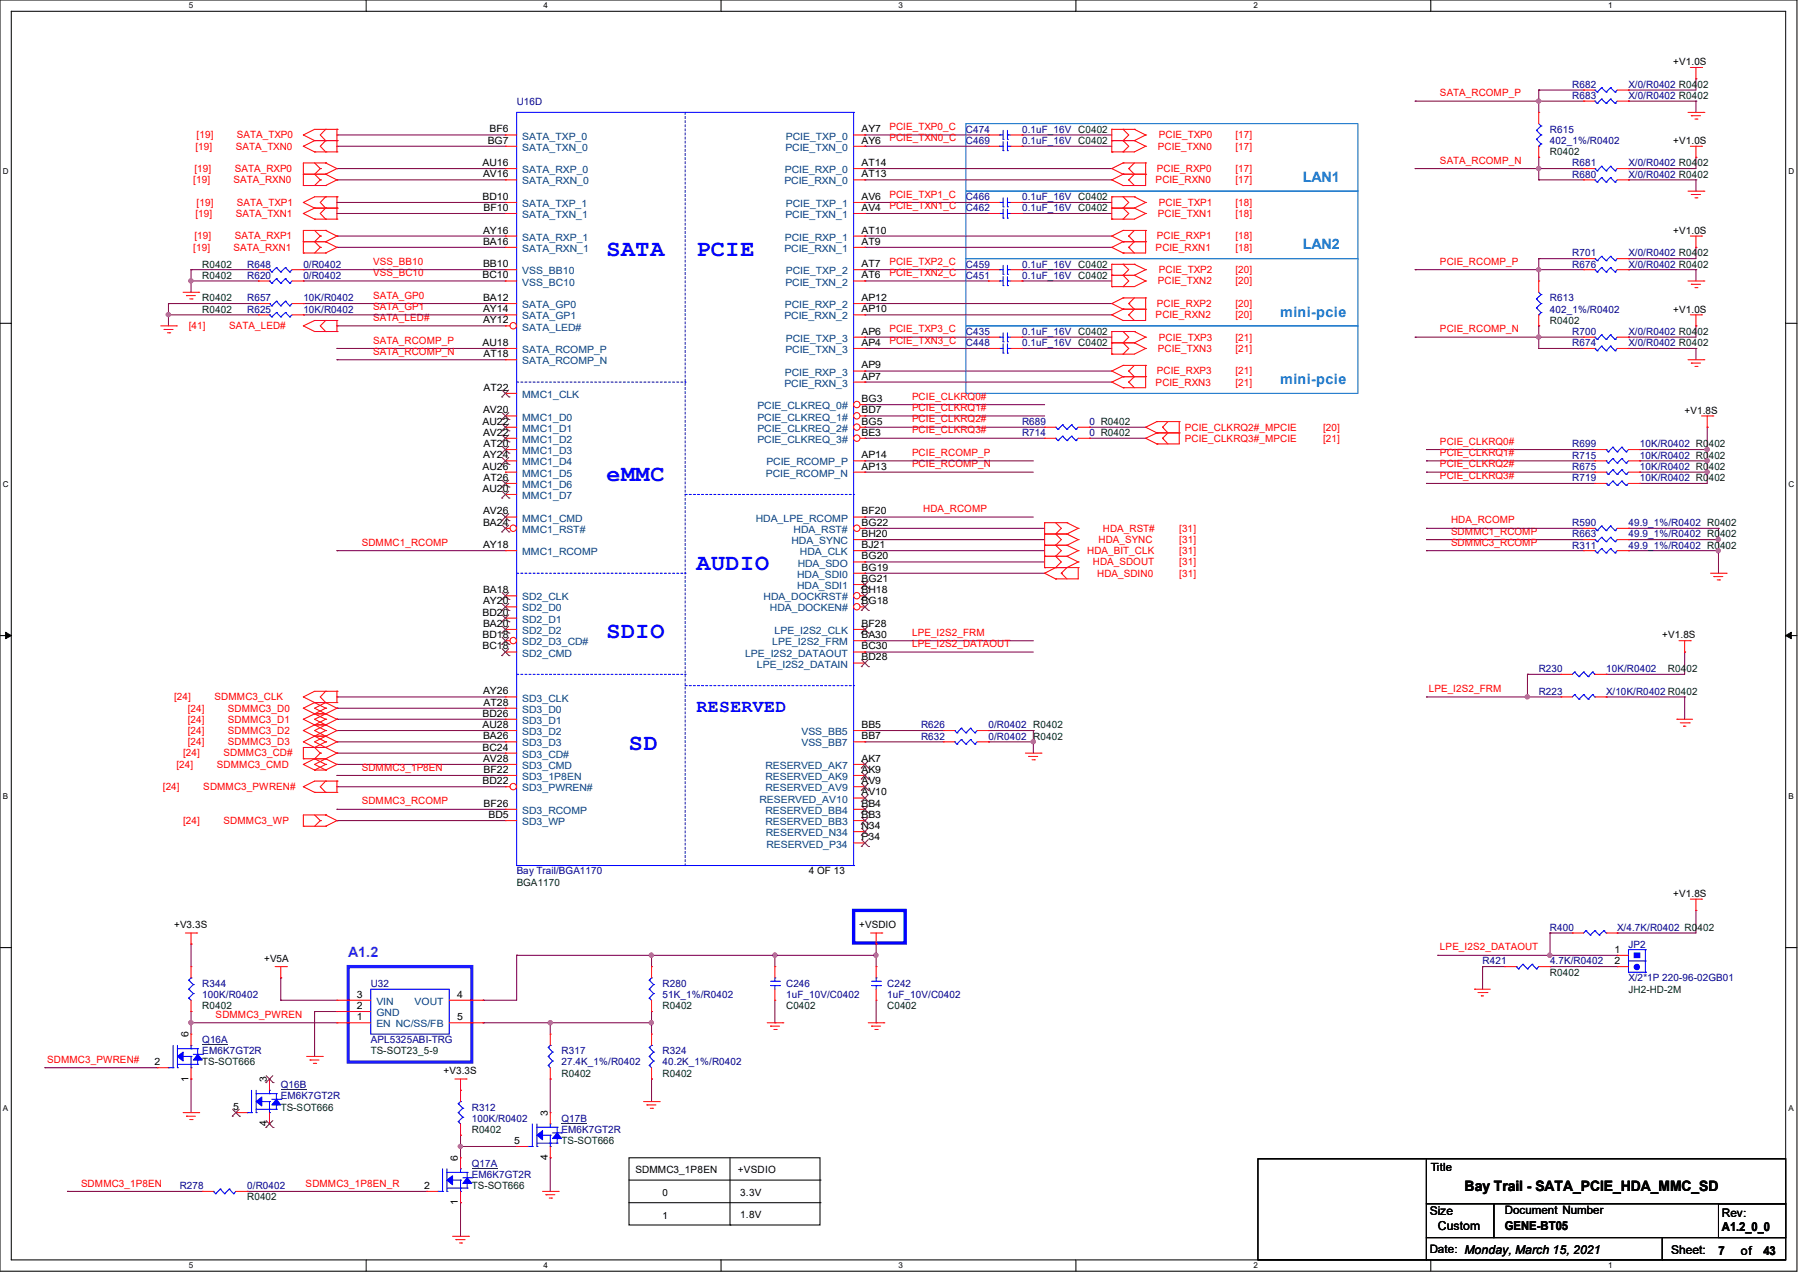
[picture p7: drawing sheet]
<svg xmlns="http://www.w3.org/2000/svg" width="297mm" height="210mm" viewBox="0 0 297 210" stroke-linecap="round" stroke-linejoin="round" font-family="sans-serif">
<defs><g id="words">
<g font-size="3.9" fill="#00f">
<text x="100.1" y="42.2">SATA</text>
<text x="115" y="42.2">PCIE</text>
<text x="100.1" y="79.3">eMMC</text>
<text x="115" y="94.1">AUDIO</text>
<text x="100.1" y="105.2">SDIO</text>
<text x="103.8" y="123.8">SD</text>
</g>
<text font-size="3" fill="#00f" x="115" y="117.4">RESERVED</text>
<g font-size="2.4" fill="#0080ff">
<text x="215.1" y="30">LAN1</text>
<text x="215.1" y="41.1">LAN2</text>
<text x="211.4" y="52.3">mini-pcie</text>
<text x="211.4" y="63.4">mini-pcie</text>
</g>
<text font-size="2.4" fill="#8000ff" x="57.5" y="157.9">A1.2</text>
<text font-size="2.4" x="241.8" y="196.5">Bay Trail - SATA_PCIE_HDA_MMC_SD</text>
<g font-size="2">
<text x="236.1" y="200.4">Size</text>
<text x="237.4" y="202.9">Custom</text>
<text x="248.5" y="202.9">GENE-BT05</text>
<text x="284.3" y="203.1">A1.2_0_0</text>
<text x="275.9" y="206.9">Sheet:</text>
<text x="283.7" y="207">7</text>
<text x="287.4" y="207">of</text>
<text x="291.1" y="207">43</text>
</g>
<g font-size="1.9">
<text x="236.2" y="193.3">Title</text>
<text x="248.5" y="200.3">Document Number</text>
<text x="284.3" y="200.7">Rev:</text>
<text x="236.1" y="206.8">Date: Monday, March 15, 2021</text>
</g>
<g font-size="1.7">
<text x="276.3" y="10.8">+V1.0S</text>
<text x="80.5" y="23.7">BG7</text>
<text x="80.8" y="21.8">BF6</text>
<text x="142.2" y="23.7">AY6</text>
<text x="142.2" y="21.8">AY7</text>
<text x="276.3" y="23.7">+V1.0S</text>
<text x="79.7" y="27.4">AU16</text>
<text x="79.8" y="29.3">AV16</text>
<text x="142.2" y="27.4">AT14</text>
<text x="142.2" y="29.3">AT13</text>
<text x="79.7" y="33">BD10</text>
<text x="79.8" y="34.8">BF10</text>
<text x="142.2" y="33">AV6</text>
<text x="142.2" y="34.8">AV4</text>
<text x="79.8" y="40.4">BA16</text>
<text x="79.8" y="38.5">AY16</text>
<text x="142.2" y="40.4">AT9</text>
<text x="142.2" y="38.5">AT10</text>
<text x="276.3" y="38.6">+V1.0S</text>
<text x="79.7" y="45.9">BC10</text>
<text x="79.8" y="44.1">BB10</text>
<text x="142.2" y="44.1">AT7</text>
<text x="142.2" y="45.9">AT6</text>
<text x="79.8" y="49.7">BA12</text>
<text x="79.8" y="53.3">AY12</text>
<text x="79.8" y="51.5">AY14</text>
<text x="142.2" y="49.7">AP12</text>
<text x="142.2" y="51.5">AP10</text>
<text x="276.3" y="51.6">+V1.0S</text>
<text x="79.7" y="57.1">AU18</text>
<text x="79.8" y="58.9">AT18</text>
<text x="142.2" y="57.1">AP4</text>
<text x="142.2" y="55.2">AP6</text>
<text x="79.8" y="64.5">AT22</text>
<text x="142.2" y="62.6">AP7</text>
<text x="142.2" y="60.8">AP9</text>
<text x="79.7" y="70.1">AU22</text>
<text x="79.8" y="68.2">AV20</text>
<text x="79.8" y="71.9">AV22</text>
<text x="142.2" y="66.3">BG3</text>
<text x="142.2" y="68.2">BD7</text>
<text x="142.2" y="70.1">BG5</text>
<text x="142.2" y="71.9">BE3</text>
<text x="278.1" y="68.2">+V1.8S</text>
<text x="79.7" y="77.5">AU26</text>
<text x="79.8" y="75.6">AY24</text>
<text x="79.8" y="73.7">AT20</text>
<text x="142.2" y="75.6">AP14</text>
<text x="142.2" y="77.5">AP13</text>
<text x="79.7" y="81.2">AU20</text>
<text x="79.8" y="79.3">AT26</text>
<text x="79.8" y="86.7">BA24</text>
<text x="79.8" y="84.9">AV26</text>
<text x="142.2" y="84.9">BF20</text>
<text x="142.2" y="86.7">BG22</text>
<text x="142.2" y="88.6">BH20</text>
<text x="79.8" y="90.4">AY18</text>
<text x="142.2" y="90.4">BJ21</text>
<text x="142.2" y="92.3">BG20</text>
<text x="142.2" y="94.1">BG19</text>
<text x="79.7" y="101.6">BD20</text>
<text x="79.8" y="97.9">BA18</text>
<text x="79.8" y="99.7">AY20</text>
<text x="142.2" y="96">BG21</text>
<text x="142.2" y="97.9">BH18</text>
<text x="142.2" y="99.7">BG18</text>
<text x="79.7" y="107.1">BC18</text>
<text x="79.7" y="105.3">BD18</text>
<text x="79.8" y="103.4">BA20</text>
<text x="142.2" y="103.4">BF28</text>
<text x="142.2" y="107.1">BC30</text>
<text x="142.2" y="105.3">BA30</text>
<text x="274.4" y="105.3">+V1.8S</text>
<text x="142.2" y="109">BD28</text>
<text x="79.7" y="118.2">BD26</text>
<text x="79.8" y="114.6">AY26</text>
<text x="79.8" y="116.4">AT28</text>
<text x="79.7" y="123.8">BC24</text>
<text x="79.7" y="120.1">AU28</text>
<text x="79.8" y="125.7">AV28</text>
<text x="79.8" y="122">BA26</text>
<text x="142.2" y="125.7">AK7</text>
<text x="142.2" y="122">BB7</text>
<text x="142.2" y="120.1">BB5</text>
<text x="79.7" y="129.4">BD22</text>
<text x="79.8" y="127.5">BF22</text>
<text x="142.2" y="127.5">AK9</text>
<text x="142.2" y="131.2">AV10</text>
<text x="142.2" y="129.4">AV9</text>
<text x="79.8" y="133.1">BF26</text>
<text x="80.6" y="135">BD5</text>
<text x="142.2" y="136.8">N34</text>
<text x="142.2" y="133.1">BB4</text>
<text x="142.2" y="135">BB3</text>
<text x="142.2" y="138.6">P34</text>
<text x="133.5" y="144.3">4 OF 13</text>
<text x="276.3" y="148">+V1.8S</text>
<text x="28.7" y="153.2">+V3.3S</text>
<text x="141.9" y="153.2">+VSDIO</text>
<text x="43.6" y="158.7">+V5A</text>
<text x="266.6" y="157.2">1</text>
<text x="266.6" y="159">2</text>
<text x="58.9" y="166.5">2</text>
<text x="58.9" y="164.6">3</text>
<text x="75.5" y="164.6">4</text>
<text x="31.1" y="171.1" transform="rotate(-90 31.1 171.1)">6</text>
<text x="58.9" y="168.3">1</text>
<text x="75.5" y="168.3">5</text>
<text x="25.5" y="175.7">2</text>
<text x="31.1" y="178.4" transform="rotate(-90 31.1 178.4)">1</text>
<text x="44.1" y="178.6" transform="rotate(-90 44.1 178.6)">3</text>
<text x="73.2" y="177.3">+V3.3S</text>
<text x="38.5" y="183.1">5</text>
<text x="44.1" y="185.8" transform="rotate(-90 44.1 185.8)">4</text>
<text x="90.4" y="184.1" transform="rotate(-90 90.4 184.1)">3</text>
<text x="75.6" y="191.5" transform="rotate(-90 75.6 191.5)">6</text>
<text x="84.9" y="188.7">5</text>
<text x="90.4" y="191.4" transform="rotate(-90 90.4 191.4)">4</text>
<text x="70" y="196.1">2</text>
<text x="104.9" y="193.6">SDMMC3_1P8EN</text>
<text x="121.8" y="193.6">+VSDIO</text>
<text x="122.2" y="197.3">3.3V</text>
<text x="75.6" y="198.8" transform="rotate(-90 75.6 198.8)">1</text>
<text x="122.2" y="201">1.8V</text>
</g>
<g font-size="1.7" fill="#000080">
<text x="85.3" y="17.3">U16D</text>
<text x="259.6" y="16.3">R683</text>
<text x="259.6" y="14.5">R682</text>
<text x="268.9" y="16.3">X/0/R0402 R0402</text>
<text x="268.9" y="14.5">X/0/R0402 R0402</text>
<text x="159.5" y="23.7">C469</text>
<text x="159.5" y="21.9">C474</text>
<text x="168.7" y="23.7">0.1uF_16V C0402</text>
<text x="168.7" y="21.9">0.1uF_16V C0402</text>
<text x="255.9" y="21.9">R615</text>
<text x="255.9" y="23.7">402_1%/R0402</text>
<text x="259.6" y="27.4">R681</text>
<text x="259.6" y="29.3">R680</text>
<text x="268.9" y="27.4">X/0/R0402 R0402</text>
<text x="268.9" y="29.3">X/0/R0402 R0402</text>
<text x="159.5" y="34.9">C462</text>
<text x="159.5" y="33">C466</text>
<text x="168.7" y="34.9">0.1uF_16V C0402</text>
<text x="168.7" y="33">0.1uF_16V C0402</text>
<text x="40.8" y="44.2">R648</text>
<text x="40.8" y="46">R620</text>
<text x="50.1" y="44.2">0/R0402</text>
<text x="50.1" y="46">0/R0402</text>
<text x="159.5" y="46">C451</text>
<text x="159.5" y="44.2">C459</text>
<text x="168.7" y="46">0.1uF_16V C0402</text>
<text x="168.7" y="44.2">0.1uF_16V C0402</text>
<text x="259.6" y="44.2">R676</text>
<text x="259.6" y="42.3">R701</text>
<text x="268.9" y="44.2">X/0/R0402 R0402</text>
<text x="268.9" y="42.3">X/0/R0402 R0402</text>
<text x="40.8" y="49.7">R657</text>
<text x="40.8" y="51.6">R625</text>
<text x="50.1" y="49.7">10K/R0402</text>
<text x="50.1" y="51.6">10K/R0402</text>
<text x="255.9" y="49.7">R613</text>
<text x="255.9" y="51.6">402_1%/R0402</text>
<text x="159.5" y="57.1">C448</text>
<text x="159.5" y="55.2">C435</text>
<text x="168.7" y="57.1">0.1uF_16V C0402</text>
<text x="168.7" y="55.2">0.1uF_16V C0402</text>
<text x="259.6" y="55.2">R700</text>
<text x="259.6" y="57.1">R674</text>
<text x="268.9" y="55.2">X/0/R0402 R0402</text>
<text x="268.9" y="57.1">X/0/R0402 R0402</text>
<text x="168.7" y="72">R714</text>
<text x="168.7" y="70.1">R689</text>
<text x="179.9" y="72">0 R0402</text>
<text x="179.9" y="70.1">0 R0402</text>
<text x="259.6" y="73.8">R699</text>
<text x="259.6" y="75.6">R715</text>
<text x="259.6" y="77.5">R675</text>
<text x="270.7" y="73.8">10K/R0402 R0402</text>
<text x="270.7" y="75.6">10K/R0402 R0402</text>
<text x="270.7" y="77.5">10K/R0402 R0402</text>
<text x="259.6" y="79.4">R719</text>
<text x="270.7" y="79.4">10K/R0402 R0402</text>
<text x="259.6" y="88.6">R663</text>
<text x="259.6" y="86.8">R590</text>
<text x="268.9" y="88.6">49.9_1%/R0402 R0402</text>
<text x="268.9" y="86.8">49.9_1%/R0402 R0402</text>
<text x="259.6" y="90.5">R311</text>
<text x="268.9" y="90.5">49.9_1%/R0402 R0402</text>
<text x="254" y="110.9">R230</text>
<text x="265.2" y="110.9">10K/R0402</text>
<text x="254" y="114.6">R223</text>
<text x="265.2" y="114.6">X/10K/R0402 R0402</text>
<text x="152.1" y="120.1">R626</text>
<text x="152.1" y="122">R632</text>
<text x="163.2" y="120.1">0/R0402 R0402</text>
<text x="163.2" y="122">0/R0402 R0402</text>
<text x="85.3" y="144.3">Bay Trail/BGA1170</text>
<text x="255.9" y="153.5">R400</text>
<text x="267" y="153.5">X/4.7K/R0402 R0402</text>
<text x="244.8" y="159.1">R421</text>
<text x="255.9" y="159.1">4.7K/R0402</text>
<text x="268.9" y="156.3">JP2</text>
<text x="268.9" y="161.9">X/2*1P 220-96-02GB01</text>
<text x="33.4" y="162.8">R344</text>
<text x="33.4" y="164.7">100K/R0402</text>
<text x="61.2" y="162.8">U32</text>
<text x="109.4" y="162.8">R280</text>
<text x="109.4" y="164.7">51K_1%/R0402</text>
<text x="129.8" y="162.8">C246</text>
<text x="129.8" y="164.7">1uF_10V/C0402</text>
<text x="146.5" y="162.8">C242</text>
<text x="146.5" y="164.7">1uF_10V/C0402</text>
<text x="33.4" y="172.1">Q16A</text>
<text x="33.4" y="173.9">EM6K7GT2R</text>
<text x="61.2" y="172.1">APL5325ABI-TRG</text>
<text x="92.7" y="173.9">R317</text>
<text x="109.4" y="173.9">R324</text>
<text x="46.4" y="179.5">Q16B</text>
<text x="92.7" y="175.8">27.4K_1%/R0402</text>
<text x="109.4" y="175.8">40.2K_1%/R0402</text>
<text x="46.4" y="181.4">EM6K7GT2R</text>
<text x="77.9" y="183.2">R312</text>
<text x="77.9" y="185">100K/R0402</text>
<text x="92.7" y="185">Q17B</text>
<text x="92.7" y="186.9">EM6K7GT2R</text>
<text x="29.7" y="196.2">R278</text>
<text x="40.8" y="196.2">0/R0402</text>
<text x="77.9" y="192.5">Q17A</text>
<text x="77.9" y="194.3">EM6K7GT2R</text>
</g>
<g font-size="1.7" fill="#f00">
<text x="237.7" y="15.9">SATA_RCOMP_P</text>
<text x="32.5" y="22.8">[19]</text>
<text x="39.1" y="22.8">SATA_TXP0</text>
<text x="146.9" y="21.5">PCIE_TXP0_C</text>
<text x="146.9" y="23.3">PCIE_TXN0_C</text>
<text x="191.3" y="22.8">PCIE_TXP0</text>
<text x="204" y="22.8">[17]</text>
<text x="32.1" y="28.4">[19]</text>
<text x="32.3" y="24.7">[19]</text>
<text x="38.8" y="28.4">SATA_RXP0</text>
<text x="38.9" y="24.7">SATA_TXN0</text>
<text x="191" y="28.4">PCIE_RXP0</text>
<text x="191.2" y="24.7">PCIE_TXN0</text>
<text x="204" y="24.7">[17]</text>
<text x="204" y="28.4">[17]</text>
<text x="237.7" y="27">SATA_RCOMP_N</text>
<text x="31.9" y="30.2">[19]</text>
<text x="32.3" y="35.8">[19]</text>
<text x="32.5" y="34">[19]</text>
<text x="38.6" y="30.2">SATA_RXN0</text>
<text x="38.9" y="35.8">SATA_TXN1</text>
<text x="39.1" y="34">SATA_TXP1</text>
<text x="146.9" y="32.6">PCIE_TXP1_C</text>
<text x="146.9" y="34.4">PCIE_TXN1_C</text>
<text x="190.8" y="30.2">PCIE_RXN0</text>
<text x="191.2" y="35.8">PCIE_TXN1</text>
<text x="191.3" y="34">PCIE_TXP1</text>
<text x="204" y="35.8">[18]</text>
<text x="204" y="34">[18]</text>
<text x="204" y="30.2">[17]</text>
<text x="31.9" y="41.4">[19]</text>
<text x="32.1" y="39.5">[19]</text>
<text x="38.6" y="41.4">SATA_RXN1</text>
<text x="38.8" y="39.5">SATA_RXP1</text>
<text x="190.8" y="41.4">PCIE_RXN1</text>
<text x="191" y="39.5">PCIE_RXP1</text>
<text x="204" y="39.5">[18]</text>
<text x="204" y="41.4">[18]</text>
<text x="61.6" y="45.6">VSS_BC10</text>
<text x="61.6" y="43.7">VSS_BB10</text>
<text x="146.9" y="43.7">PCIE_TXP2_C</text>
<text x="146.9" y="45.6">PCIE_TXN2_C</text>
<text x="191.2" y="46.9">PCIE_TXN2</text>
<text x="191.3" y="45.1">PCIE_TXP2</text>
<text x="204" y="46.9">[20]</text>
<text x="204" y="45.1">[20]</text>
<text x="237.7" y="43.7">PCIE_RCOMP_P</text>
<text x="61.6" y="53">SATA_LED#</text>
<text x="61.6" y="49.3">SATA_GP0</text>
<text x="61.6" y="51.1">SATA_GP1</text>
<text x="190.8" y="52.5">PCIE_RXN2</text>
<text x="191" y="50.6">PCIE_RXP2</text>
<text x="204" y="50.6">[20]</text>
<text x="204" y="52.5">[20]</text>
<text x="31.2" y="54.4">[41]</text>
<text x="37.8" y="54.4">SATA_LED#</text>
<text x="61.6" y="56.7">SATA_RCOMP_P</text>
<text x="61.6" y="58.5">SATA_RCOMP_N</text>
<text x="146.9" y="54.8">PCIE_TXP3_C</text>
<text x="146.9" y="56.7">PCIE_TXN3_C</text>
<text x="191.2" y="58">PCIE_TXN3</text>
<text x="191.3" y="56.2">PCIE_TXP3</text>
<text x="204" y="58">[21]</text>
<text x="204" y="56.2">[21]</text>
<text x="237.7" y="54.8">PCIE_RCOMP_N</text>
<text x="150.6" y="66">PCIE_CLKRQ0#</text>
<text x="190.8" y="63.6">PCIE_RXN3</text>
<text x="191" y="61.8">PCIE_RXP3</text>
<text x="204" y="61.8">[21]</text>
<text x="204" y="63.6">[21]</text>
<text x="150.6" y="67.8">PCIE_CLKRQ1#</text>
<text x="150.6" y="69.7">PCIE_CLKRQ2#</text>
<text x="150.6" y="71.5">PCIE_CLKRQ3#</text>
<text x="195.6" y="71">PCIE_CLKRQ2#_MPCIE</text>
<text x="218.4" y="71">[20]</text>
<text x="150.6" y="77.1">PCIE_RCOMP_N</text>
<text x="150.6" y="75.2">PCIE_RCOMP_P</text>
<text x="195.6" y="72.9">PCIE_CLKRQ3#_MPCIE</text>
<text x="218.4" y="72.9">[21]</text>
<text x="237.7" y="73.4">PCIE_CLKRQ0#</text>
<text x="237.7" y="75.2">PCIE_CLKRQ1#</text>
<text x="237.7" y="77.1">PCIE_CLKRQ2#</text>
<text x="237.7" y="79">PCIE_CLKRQ3#</text>
<text x="152.4" y="84.5">HDA_RCOMP</text>
<text x="181.4" y="89.6">HDA_SYNC</text>
<text x="182.1" y="87.7">HDA_RST#</text>
<text x="194.7" y="89.6">[31]</text>
<text x="194.7" y="87.7">[31]</text>
<text x="239.6" y="88.2">SDMMC1_RCOMP</text>
<text x="239.6" y="86.4">HDA_RCOMP</text>
<text x="59.7" y="90">SDMMC1_RCOMP</text>
<text x="179.5" y="91.4">HDA_BIT_CLK</text>
<text x="180.4" y="93.3">HDA_SDOUT</text>
<text x="181.1" y="95.1">HDA_SDIN0</text>
<text x="194.7" y="91.4">[31]</text>
<text x="194.7" y="93.3">[31]</text>
<text x="194.7" y="95.1">[31]</text>
<text x="239.6" y="90">SDMMC3_RCOMP</text>
<text x="150.6" y="104.9">LPE_I2S2_FRM</text>
<text x="150.6" y="106.8">LPE_I2S2_DATAOUT</text>
<text x="28.7" y="115.5">[24]</text>
<text x="31" y="117.4">[24]</text>
<text x="31" y="119.3">[24]</text>
<text x="35.4" y="115.5">SDMMC3_CLK</text>
<text x="37.6" y="117.4">SDMMC3_D0</text>
<text x="37.6" y="119.3">SDMMC3_D1</text>
<text x="235.9" y="114.2">LPE_I2S2_FRM</text>
<text x="30.2" y="124.8">[24]</text>
<text x="31" y="121.1">[24]</text>
<text x="31" y="122.9">[24]</text>
<text x="36.9" y="124.8">SDMMC3_CD#</text>
<text x="37.6" y="121.1">SDMMC3_D2</text>
<text x="37.6" y="122.9">SDMMC3_D3</text>
<text x="26.9" y="130.3">[24]</text>
<text x="29.1" y="126.7">[24]</text>
<text x="33.6" y="130.3">SDMMC3_PWREN#</text>
<text x="35.8" y="126.7">SDMMC3_CMD</text>
<text x="59.7" y="127.1">SDMMC3_1P8EN</text>
<text x="30.2" y="135.9">[24]</text>
<text x="36.9" y="135.9">SDMMC3_WP</text>
<text x="59.7" y="132.7">SDMMC3_RCOMP</text>
<text x="237.7" y="156.8">LPE_I2S2_DATAOUT</text>
<text x="35.6" y="167.9">SDMMC3_PWREN</text>
<text x="7.8" y="175.3">SDMMC3_PWREN#</text>
<text x="13.4" y="195.7">SDMMC3_1P8EN</text>
<text x="50.5" y="195.7">SDMMC3_1P8EN_R</text>
</g>
<g font-size="1.7" fill="#004080">
<text x="86.2" y="23">SATA_TXP_0</text>
<text x="129.7" y="23">PCIE_TXP_0</text>
<text x="86.2" y="24.9">SATA_TXN_0</text>
<text x="86.2" y="28.6">SATA_RXP_0</text>
<text x="129.6" y="28.6">PCIE_RXP_0</text>
<text x="129.7" y="24.9">PCIE_TXN_0</text>
<text x="86.2" y="30.4">SATA_RXN_0</text>
<text x="86.2" y="36">SATA_TXN_1</text>
<text x="86.2" y="34.2">SATA_TXP_1</text>
<text x="129.5" y="30.4">PCIE_RXN_0</text>
<text x="129.7" y="36">PCIE_TXN_1</text>
<text x="129.7" y="34.2">PCIE_TXP_1</text>
<text x="86.2" y="41.6">SATA_RXN_1</text>
<text x="86.2" y="39.7">SATA_RXP_1</text>
<text x="129.5" y="41.6">PCIE_RXN_1</text>
<text x="129.6" y="39.7">PCIE_RXP_1</text>
<text x="86.2" y="45.3">VSS_BB10</text>
<text x="86.2" y="47.1">VSS_BC10</text>
<text x="129.7" y="47.1">PCIE_TXN_2</text>
<text x="129.7" y="45.3">PCIE_TXP_2</text>
<text x="86.2" y="50.8">SATA_GP0</text>
<text x="86.2" y="52.7">SATA_GP1</text>
<text x="129.5" y="52.7">PCIE_RXN_2</text>
<text x="129.6" y="50.8">PCIE_RXP_2</text>
<text x="86.2" y="54.5">SATA_LED#</text>
<text x="86.2" y="58.3">SATA_RCOMP_P</text>
<text x="129.7" y="58.3">PCIE_TXN_3</text>
<text x="129.7" y="56.4">PCIE_TXP_3</text>
<text x="86.2" y="65.7">MMC1_CLK</text>
<text x="86.2" y="60.1">SATA_RCOMP_N</text>
<text x="129.5" y="63.8">PCIE_RXN_3</text>
<text x="129.6" y="62">PCIE_RXP_3</text>
<text x="86.2" y="69.4">MMC1_D0</text>
<text x="86.2" y="71.2">MMC1_D1</text>
<text x="125" y="67.5">PCIE_CLKREQ_0#</text>
<text x="125" y="69.4">PCIE_CLKREQ_1#</text>
<text x="125" y="71.2">PCIE_CLKREQ_2#</text>
<text x="86.2" y="73.1">MMC1_D2</text>
<text x="86.2" y="74.9">MMC1_D3</text>
<text x="86.2" y="76.8">MMC1_D4</text>
<text x="125" y="73.1">PCIE_CLKREQ_3#</text>
<text x="126.5" y="76.8">PCIE_RCOMP_P</text>
<text x="86.2" y="78.7">MMC1_D5</text>
<text x="86.2" y="80.5">MMC1_D6</text>
<text x="86.2" y="82.3">MMC1_D7</text>
<text x="126.4" y="78.7">PCIE_RCOMP_N</text>
<text x="86.2" y="87.9">MMC1_RST#</text>
<text x="86.2" y="86.1">MMC1_CMD</text>
<text x="124.8" y="86.1">HDA_LPE_RCOMP</text>
<text x="130.7" y="89.8">HDA_SYNC</text>
<text x="131" y="87.9">HDA_RST#</text>
<text x="86.2" y="91.6">MMC1_RCOMP</text>
<text x="131.6" y="95.3">HDA_SDI0</text>
<text x="131.7" y="93.5">HDA_SDO</text>
<text x="132.1" y="91.6">HDA_CLK</text>
<text x="86.2" y="99.1">SD2_CLK</text>
<text x="86.2" y="100.9">SD2_D0</text>
<text x="126.1" y="99.1">HDA_DOCKRST#</text>
<text x="127.1" y="100.9">HDA_DOCKEN#</text>
<text x="131.6" y="97.2">HDA_SDI1</text>
<text x="86.2" y="102.7">SD2_D1</text>
<text x="86.2" y="104.6">SD2_D2</text>
<text x="86.2" y="106.5">SD2_D3_CD#</text>
<text x="127.5" y="106.5">LPE_I2S2_FRM</text>
<text x="127.9" y="104.6">LPE_I2S2_CLK</text>
<text x="86.2" y="108.3">SD2_CMD</text>
<text x="123" y="108.3">LPE_I2S2_DATAOUT</text>
<text x="125" y="110.2">LPE_I2S2_DATAIN</text>
<text x="86.2" y="115.7">SD3_CLK</text>
<text x="86.2" y="117.6">SD3_D0</text>
<text x="86.2" y="119.4">SD3_D1</text>
<text x="86.2" y="125">SD3_CD#</text>
<text x="86.2" y="121.3">SD3_D2</text>
<text x="86.2" y="123.1">SD3_D3</text>
<text x="132.3" y="123.1">VSS_BB7</text>
<text x="132.3" y="121.3">VSS_BB5</text>
<text x="86.2" y="128.7">SD3_1P8EN</text>
<text x="86.2" y="130.6">SD3_PWREN#</text>
<text x="86.2" y="126.9">SD3_CMD</text>
<text x="126.4" y="128.7">RESERVED_AK9</text>
<text x="126.4" y="126.9">RESERVED_AK7</text>
<text x="126.4" y="130.6">RESERVED_AV9</text>
<text x="86.2" y="134.3">SD3_RCOMP</text>
<text x="86.2" y="136.1">SD3_WP</text>
<text x="125.4" y="132.4">RESERVED_AV10</text>
<text x="126.4" y="134.3">RESERVED_BB4</text>
<text x="126.4" y="136.1">RESERVED_BB3</text>
<text x="126.4" y="138">RESERVED_N34</text>
<text x="126.5" y="139.8">RESERVED_P34</text>
<text x="62.1" y="167.6">GND</text>
<text x="62.1" y="165.8">VIN</text>
<text x="68.5" y="165.8">VOUT</text>
<text x="62.1" y="169.5">EN NC/SS/FB</text>
</g>
<g font-size="1.7" fill="#004000">
<text x="255.9" y="25.6">R0402</text>
<text x="33.4" y="44.2">R0402</text>
<text x="33.4" y="46">R0402</text>
<text x="33.4" y="49.7">R0402</text>
<text x="33.4" y="51.6">R0402</text>
<text x="255.9" y="53.4">R0402</text>
<text x="275.4" y="110.9">R0402</text>
<text x="85.3" y="146.1">BGA1170</text>
<text x="255.9" y="161">R0402</text>
<text x="33.4" y="166.5">R0402</text>
<text x="109.4" y="166.5">R0402</text>
<text x="129.8" y="166.5">C0402</text>
<text x="146.5" y="166.5">C0402</text>
<text x="268.9" y="163.7">JH2-HD-2M</text>
<text x="61.2" y="173.9">TS-SOT23_5-9</text>
<text x="33.4" y="175.8">TS-SOT666</text>
<text x="92.7" y="177.6">R0402</text>
<text x="109.4" y="177.6">R0402</text>
<text x="46.4" y="183.2">TS-SOT666</text>
<text x="77.9" y="186.9">R0402</text>
<text x="92.7" y="188.8">TS-SOT666</text>
<text x="77.9" y="196.2">TS-SOT666</text>
<text x="40.8" y="198">R0402</text>
</g>
<g font-size="1.6">
<text x="109.4" y="197.2">0</text>
<text x="109.4" y="201.1">1</text>
</g>
<g font-size="1.3">
<text x="31.2" y="1.4">5</text>
<text x="89.7" y="1.4">4</text>
<text x="148.3" y="1.4">3</text>
<text x="206.9" y="1.4">2</text>
<text x="265.5" y="1.4">1</text>
<text x=".5" y="28.8">D</text>
<text x="295.3" y="28.8">D</text>
<text x=".5" y="80.3">C</text>
<text x="295.3" y="80.3">C</text>
<text x=".5" y="131.8">B</text>
<text x="295.3" y="131.8">B</text>
<text x=".5" y="183.3">A</text>
<text x="295.3" y="183.3">A</text>
<text x="31.2" y="209.3">5</text>
<text x="89.7" y="209.3">4</text>
<text x="148.3" y="209.3">3</text>
<text x="206.9" y="209.3">2</text>
<text x="265.5" y="209.3">1</text>
</g>
</g></defs>
<path d="M0 0h296.7v209.7h-296.7zM1.9 1.9h292.9v206h-292.9z" fill="none" stroke="#000" stroke-width=".17"/>
<g fill="#fff">
<path d="M31.2 .2h.7v1.5h-.7z"/>
<path d="M31.2 208.1h.7v1.4h-.7z"/>
</g>
<path d="M60.5 0v1.9M60.5 207.9v1.8" fill="none" stroke="#000" stroke-width=".17"/>
<g fill="#fff">
<path d="M89.7 .2h.8v1.5h-.8z"/>
<path d="M89.7 208.1h.8v1.4h-.8z"/>
</g>
<path d="M119 0v1.9M119 207.9v1.8" fill="none" stroke="#000" stroke-width=".17"/>
<g fill="#fff">
<path d="M148.3 .2h.8v1.5h-.8z"/>
<path d="M148.3 208.1h.8v1.4h-.8z"/>
</g>
<path d="M177.6 0v1.9M177.6 207.9v1.8" fill="none" stroke="#000" stroke-width=".17"/>
<g fill="#fff">
<path d="M206.9 .2h.7v1.5h-.7z"/>
<path d="M206.9 208.1h.7v1.4h-.7z"/>
</g>
<path d="M236.2 0v1.9M236.2 207.9v1.8" fill="none" stroke="#000" stroke-width=".17"/>
<g fill="#fff">
<path d="M265.5 .2h.7v1.5h-.7z"/>
<path d="M265.5 208.1h.7v1.4h-.7z"/>
<path d="M.5 27.6h.9v1.5h-.9z"/>
<path d="M295.3 27.6h.9v1.5h-.9z"/>
<path d="M.5 79.1h.9v1.5h-.9z"/>
<path d="M295.3 79.1h.9v1.5h-.9z"/>
</g>
<path d="M0 53.3h1.9M294.8 53.3h1.9" fill="none" stroke="#000" stroke-width=".17"/>
<g fill="#fff">
<path d="M.5 130.6h.8v1.5h-.8z"/>
<path d="M295.3 130.6h.8v1.5h-.8z"/>
</g>
<path d="M0 104.9h1.9M294.8 104.9h1.9" fill="none" stroke="#000" stroke-width=".17"/>
<path d="M.9 104.3l1 .6-1 .5zM294.8 104.9l.9-.6v1.1z" fill="#000" stroke="#000" stroke-width=".17"/>
<g fill="#fff">
<path d="M.5 182.1h.8v1.5h-.8z"/>
<path d="M295.3 182.1h.8v1.5h-.8z"/>
</g>
<g fill="none" stroke="#000" stroke-width=".17">
<path d="M0 156.3h1.9M294.8 156.3h1.9M103.8 191h31.6v11.1h-31.6zM103.8 194.7h31.6M103.8 198.4h31.6M120.5 191v11.1M135.4 194.7h.1M135.4 198.4h.1M207.7 191.2h27.8v16.7h-27.8zM235.5 198.6h11.1v5.6h-11.1zM235.5 191.2h59.3v7.4h-59.3zM246.6 198.6h48.2v5.6h-48.2z"/>
<path d="M283.7 198.6h11.1v5.6h-11.1zM120.5 202.1h.1M235.5 204.2h38.9v3.7h-38.9zM274.4 204.2h20.4v3.7h-20.4z"/>
</g>
<path d="M159.5 31.5h64.7v11.2h-64.7zM159.5 20.4h64.7v11.1h-64.7zM159.5 42.7h64.7v11.1h-64.7zM159.5 53.8h64.7v11.1h-64.7z" fill="none" stroke="#0080ff" stroke-width=".17"/>
<path d="M140.9 150.2h8.5v5.4h-8.5z" fill="none" stroke="#00f" stroke-width=".55"/>
<path d="M57.5 159.5h20.4v15.7h-20.4z" fill="none" stroke="#8000ff" stroke-width=".55"/>
<g fill="none" stroke="#800040" stroke-width=".17">
<path d="M233.6 16.7h.1M233.6 16.7h27.9M254 16.7h.1M254 14.9h.1M254 14.9v3.6M254 14.9h7.5M268.9 14.9h.1M268.9 16.7h.1M268.9 16.7h11.1M280 16.7h.1M280 13h.1M280 13v1.9h-11.1"/>
<path d="M280 16.7v1.8M55.6 24.1h.1M55.6 22.3h.1M55.6 29.7h.1M55.6 27.8h.1M55.6 35.2h.1M55.6 33.4h.1M55.6 38.9h.1M55.6 24.1h27.8M55.6 22.3h27.8M55.6 29.7h27.8M55.6 27.8h27.8"/>
<path d="M55.6 35.2h27.8M55.6 33.4h27.8M55.6 38.9h27.8M142.8 38.9h.1M142.8 33.4h.1M142.8 35.2h.1M142.8 27.8h.1M142.8 29.7h.1M142.8 22.3h.1M142.8 24.1h.1M142.8 24.1h20.4M142.8 22.3h20.4"/>
<path d="M142.8 29.7h40.8M142.8 27.8h40.8M142.8 35.2h20.4M142.8 33.4h20.4M142.8 38.9h40.8M168.7 33.4h.1M168.7 35.2h.1M168.7 22.3h.1M168.7 24.1h.1M168.7 24.1h14.9M168.7 22.3h14.9M168.7 35.2h14.9"/>
<path d="M168.7 33.4h14.9M233.6 27.8h.1M233.6 27.8h27.9M254 26h.1M254 27.8h.1M254 29.7h.1M254 29.7h7.5M254 26v3.7M268.9 27.8h.1M268.9 29.7h.1M268.9 29.7h11.1M280 26h.1"/>
<path d="M280 29.7h.1M280 26v1.8h-11.1M280 29.7v1.8M27.8 50.1h.1M27.8 51.9h.1M27.8 50.1h14.9M27.8 51.9h14.9M27.8 50.1v3.7M31.5 44.5h.1M31.5 46.4h.1M31.5 46.4h11.2M31.5 44.5h11.2"/>
<path d="M31.5 44.5v3.7M50.1 46.4h.1M50.1 44.5h.1M50.1 50.1h.1M50.1 51.9h.1M50.1 46.4h33.3M50.1 44.5h33.3M50.1 50.1h33.3M50.1 51.9h33.3M55.6 40.8h.1M55.6 57.5h.1M55.6 59.4h.1"/>
<path d="M55.6 53.8h.1M55.6 40.8h27.8M55.6 57.5h27.8M55.6 59.4h27.8M55.6 53.8h27.8M142.8 50.1h.1M142.8 51.9h.1M142.8 44.5h.1M142.8 46.4h.1M142.8 40.8h.1M142.8 55.6h.1M142.8 57.5h.1"/>
<path d="M142.8 40.8h40.8M142.8 46.4h20.4M142.8 44.5h20.4M142.8 57.5h20.4M142.8 50.1h40.8M142.8 51.9h40.8M142.8 55.6h20.4M168.7 44.5h.1M168.7 46.4h.1M168.7 55.6h.1M168.7 57.5h.1M168.7 46.4h14.9"/>
<path d="M168.7 44.5h14.9M168.7 57.5h14.9M168.7 55.6h14.9M233.6 55.6h.1M233.6 44.5h.1M233.6 44.5h27.9M233.6 55.6h27.9M254 44.5h.1M254 53.8h.1M254 42.7h.1M254 55.6h.1M254 57.5h.1"/>
<path d="M254 57.5h7.5M254 42.7v3.7M254 53.8v3.7M254 42.7h7.5M268.9 42.7h.1M268.9 44.5h.1M268.9 55.6h.1M268.9 57.5h.1M268.9 44.5h11.1M268.9 57.5h11.1M280 44.5h.1M280 53.8h.1"/>
<path d="M280 57.5h.1M280 40.8h.1M280 40.8v1.9h-11.1M280 44.5v1.9M280 53.8v1.8h-11.1M280 57.5v1.9M142.8 77.9h.1M142.8 76h.1M142.8 66.8h.1M142.8 68.6h.1M142.8 70.5h.1M142.8 72.3h.1"/>
<path d="M142.8 61.2h.1M142.8 63h.1M142.8 77.9h27.8M142.8 76h27.8M142.8 66.8h29.7M142.8 68.6h29.7M142.8 70.5h29.7M142.8 72.3h29.7M142.8 61.2h40.8M142.8 63h40.8M179.9 70.5h.1M179.9 72.3h.1"/>
<path d="M179.9 70.5h9.2M179.9 72.3h9.2M235.5 74.2h.1M235.5 76h.1M235.5 77.9h.1M235.5 79.8h.1M235.5 77.9h27.8M235.5 76h27.8M235.5 74.2h27.8M235.5 79.8h27.8M270.7 74.2h.1M270.7 76h.1"/>
<path d="M270.7 77.9h.1M270.7 79.8h.1M270.7 77.9h11.2M270.7 76h11.2M270.7 74.2h11.2M281.9 76h.1M281.9 77.9h.1M281.9 74.2h.1M281.9 70.5h.1M281.9 70.5v9.3h-11.2M55.6 90.8h.1M55.6 90.8h27.8"/>
<path d="M142.8 85.3h.1M142.8 87.2h.1M142.8 92.7h.1M142.8 94.6h.1M142.8 90.8h.1M142.8 89h.1M142.8 89h29.7M142.8 90.8h29.7M142.8 85.3h27.8M142.8 87.2h29.7M142.8 92.7h29.7M142.8 94.6h29.7"/>
<path d="M235.5 89h.1M235.5 90.8h.1M235.5 87.2h.1M235.5 89h26M235.5 90.8h26M235.5 87.2h26M268.9 89h.1M268.9 90.8h.1M268.9 87.2h.1M268.9 89h14.8M268.9 90.8h14.8M268.9 87.2h14.8"/>
<path d="M283.7 90.8h.1M283.7 87.2h.1M283.7 89h.1M283.7 87.2v7.4M55.6 115h.1M55.6 116.8h.1M55.6 118.7h.1M55.6 115h27.8M55.6 116.8h27.8M55.6 118.7h27.8M142.8 105.7h.1M142.8 107.6h.1"/>
<path d="M142.8 105.7h27.8M142.8 107.6h27.8M235.5 115h.1M235.5 115h22.2M252.2 115h.1M252.2 111.3h.1M252.2 111.3h5.5M252.2 111.3v3.7M265.2 115h.1M265.2 111.3h.1M265.2 115h12.9M278.1 115h.1"/>
<path d="M278.1 107.6h.1M278.1 107.6v3.7h-12.9M278.1 115v3.7M55.6 133.5h.1M55.6 120.5h.1M55.6 122.4h.1M55.6 126.1h.1M55.6 124.2h.1M55.6 127.9h.1M55.6 129.8h.1M55.6 135.4h.1M55.6 133.5h27.8"/>
<path d="M55.6 120.5h27.8M55.6 122.4h27.8M55.6 126.1h27.8M55.6 124.2h27.8M55.6 127.9h27.8M55.6 129.8h27.8M55.6 135.4h27.8M142.8 120.5h.1M142.8 122.4h.1M142.8 120.5h12.9M142.8 122.4h12.9M163.2 122.4h.1"/>
<path d="M163.2 120.5h.1M163.2 120.5h7.4M163.2 122.4h7.4M170.6 122.4h.1M170.6 120.5h.1M170.6 120.5v3.7M31.5 155.7h.1M31.5 155.7v3.8M85.3 157.6h.1M85.3 157.6h59.4M85.3 157.6v7.4h-5.5M107.6 157.6h.1"/>
<path d="M107.6 157.6v1.9M127.9 157.6h.1M127.9 157.6v1.9M144.7 157.6h.1M144.7 155.7h.1M144.7 155.7v3.8M237.4 157.6h.1M237.4 157.6h29.6M244.8 159.5h.1M244.8 159.5h3.7M244.8 159.5v3.7M255.9 157.6h.1"/>
<path d="M255.9 159.5h.1M255.9 153.9h.1M255.9 159.5h11.1M255.9 153.9h3.7M255.9 153.9v3.7M267 153.9h.1M280 150.2h.1M280 150.2v3.7h-13M7.4 176.1h.1M7.4 176.1h18.6M31.5 178h.1M31.5 168.7h.1"/>
<path d="M31.5 166.9h.1M31.5 166.9v3.7M31.5 178v5.6M31.5 168.7h24.1M46.4 165h.1M46.4 161.3h.1M46.4 165h9.2M46.4 161.3v3.7M51.9 166.9h.1M51.9 166.9h3.7M51.9 166.9v7.4M79.8 168.7h.1"/>
<path d="M79.8 165h.1M79.8 168.7h27.8M90.8 168.7h.1M90.8 178h.1M90.8 168.7v1.9M90.8 178v5.6M107.6 166.9h.1M107.6 168.7h.1M107.6 178h.1M107.6 166.9v3.7M107.6 178v3.7M127.9 168.7h.1"/>
<path d="M127.9 165v3.7M144.7 168.7h.1M144.7 165v3.7M11.1 196.6h.1M11.1 196.6h22.3M40.8 196.6h.1M40.8 196.6h29.7M76 189.1h.1M76 187.3h.1M76 198.4h.1M76 189.1h9.3M76 187.3v3.7"/>
<path d="M76 198.4v5.6M90.8 191h.1M90.8 191v5.6"/>
</g>
<g fill="#f0f" stroke="#f0f" stroke-width=".17">
<circle cx="27.8" cy="51.9" r=".35"/>
<circle cx="31.5" cy="46.3" r=".35"/>
<circle cx="254" cy="16.7" r=".35"/>
<circle cx="254" cy="27.8" r=".35"/>
<circle cx="254" cy="55.6" r=".35"/>
<circle cx="254" cy="44.5" r=".35"/>
<circle cx="281.8" cy="77.9" r=".35"/>
<circle cx="281.8" cy="76" r=".35"/>
<circle cx="281.8" cy="74.1" r=".35"/>
<circle cx="170.6" cy="122.4" r=".35"/>
<circle cx="283.7" cy="90.8" r=".35"/>
<circle cx="283.7" cy="89" r=".35"/>
<circle cx="255.9" cy="157.6" r=".35"/>
<circle cx="252.2" cy="115" r=".35"/>
<circle cx="90.8" cy="168.7" r=".35"/>
<circle cx="31.5" cy="168.7" r=".35"/>
<circle cx="144.6" cy="157.6" r=".35"/>
<circle cx="76" cy="189.1" r=".35"/>
<circle cx="127.9" cy="157.6" r=".35"/>
<circle cx="107.5" cy="157.6" r=".35"/>
<circle cx="107.5" cy="168.7" r=".35"/>
</g>
<g fill="none" stroke="#f00" stroke-width=".17">
<path d="M254 18.5h.1M254 18.5v1.9M261.5 16.7h.1M261.5 14.9h.1M261.5 16.7h1.8M261.5 14.9h1.8M267 16.7h1.9M267 14.9h1.9M268.9 16.7h.1M268.9 14.9h.1M278.7 18.5h2.6M279.1 11.1h1.8"/>
<path d="M279.2 19.1h.1M279.2 19.1h1.6M279.8 19.6h.4M280 13h.1M280 11.1v1.9M280.2 19.6h.1M280.9 11.1h.1M281.3 18.5h.1M50.1 22.3h.1M50.1 24.1h.1M50.1 33.4h.1M50.1 35.2h.1"/>
<path d="M50.1 28.7h.1M50.1 30.6h.1M50.1 39.9h.1M50.1 22.3l1.8 .9M50.1 24.1l1.8 1M50.1 33.4l1.8 .9M50.1 35.2l1.8 1M50.1 28.7h3.7M50.1 30.6h3.7M50.1 39.9h3.7M51.9 23.2h.1M51.9 25.1h.1"/>
<path d="M51.9 34.3h.1M51.9 36.2h.1M51.9 23.2h3.7M51.9 23.2l-1.8 .9M51.9 25.1h3.7M51.9 34.3h3.7M51.9 34.3l-1.8 .9M51.9 36.2h3.7M51.9 26.9l1 .9M51.9 38l1 .9M52.9 27.8h.1M52.9 29.7h.1"/>
<path d="M52.9 38.9h.1M52.9 27.8l-1 .9 1 1M52.9 29.7l-1 .9M52.9 38.9l-1 1 1 .9M53.8 21.3h.1M53.8 23.2h.1M53.8 25.1h.1M53.8 32.5h.1M53.8 34.3h.1M53.8 36.2h.1M53.8 26.9h.1M53.8 28.7h.1"/>
<path d="M53.8 30.6h.1M53.8 38h.1M53.8 39.9h.1M53.8 21.3l-.9 1 .9 .9M53.8 23.2l-.9 .9 .9 1M53.8 32.5l-.9 .9 .9 .9M53.8 34.3l-.9 .9 .9 1M53.8 26.9l1.8 .9M53.8 26.9h-3.7v3.7M53.8 38h-3.7v3.7M53.8 28.7l1.8 1M53.8 38l1.8 .9"/>
<path d="M53.8 39.9l1.8 .9M55.6 21.3h.1M55.6 23.2h.1M55.6 25.1h.1M55.6 32.5h.1M55.6 34.3h.1M55.6 36.2h.1M55.6 27.8h.1M55.6 29.7h.1M55.6 38.9h.1M55.6 21.3h-3.7l-1.8 1M55.6 21.3v3.8"/>
<path d="M55.6 32.5v3.7M55.6 32.5h-3.7l-1.8 .9M55.6 27.8l-1.8 .9M55.6 29.7l-1.8 .9M55.6 38.9l-1.8 1M163.2 35.2h.1M163.2 33.4h.1M163.2 24.1h.1M163.2 22.3h.1M163.2 24.1h1.8M163.2 35.2h1.8M163.2 33.4h1.8"/>
<path d="M163.2 22.3h1.8M166.9 24.1h1.8M166.9 35.2h1.8M166.9 33.4h1.8M166.9 22.3h1.8M168.7 35.2h.1M168.7 33.4h.1M168.7 24.1h.1M168.7 22.3h.1M183.6 34.3h.1M183.6 32.5h.1M183.6 36.2h.1"/>
<path d="M183.6 23.2h.1M183.6 21.3h.1M183.6 25.1h.1M183.6 38.9h.1M183.6 29.7h.1M183.6 27.8h.1M183.6 21.3h3.7M183.6 23.2h3.7M183.6 32.5h3.7M183.6 34.3h3.7M183.6 21.3v3.8M183.6 32.5v3.7"/>
<path d="M183.6 38.9l1.8 1M183.6 29.7l1.8 .9M183.6 27.8l1.8 .9M185.4 34.3h.1M185.4 32.5h.1M185.4 36.2h.1M185.4 23.2h.1M185.4 21.3h.1M185.4 25.1h.1M185.4 39.9h.1M185.4 38h.1M185.4 30.6h.1"/>
<path d="M185.4 28.7h.1M185.4 26.9h.1M185.4 32.5l1 .9-1 .9M185.4 34.3l1 .9-1 1M185.4 21.3l1 1-1 .9M185.4 23.2l1 .9-1 1M185.4 26.9h3.7M185.4 28.7h3.7M185.4 38h3.7M185.4 39.9h3.7M185.4 39.9l-1.8 .9M185.4 38l-1.8 .9"/>
<path d="M185.4 28.7l-1.8 1M185.4 26.9l-1.8 .9M186.4 38.9h.1M186.4 29.7h.1M186.4 27.8h.1M186.4 38.9l.9 1-.9 .9M186.4 27.8l.9 .9-.9 1M186.4 29.7l.9 .9M187.3 32.5h.1M187.3 34.3h.1M187.3 21.3h.1M187.3 23.2h.1"/>
<path d="M187.3 32.5l1.8 .9M187.3 34.3l1.8 .9M187.3 21.3l1.8 1M187.3 23.2l1.8 .9M187.3 38l-.9 .9M187.3 26.9l-.9 .9M189.1 33.4h.1M189.1 35.2h.1M189.1 22.3h.1M189.1 24.1h.1M189.1 39.9h.1M189.1 38h.1"/>
<path d="M189.1 28.7h.1M189.1 26.9h.1M189.1 24.1l-1.8 1h-3.7M189.1 35.2l-1.8 1h-3.7M189.1 33.4l-1.8 .9M189.1 22.3l-1.8 .9M189.1 26.9v3.7h-3.7M189.1 38v3.7h-3.7M254 26h.1M254 24.1v1.9M261.5 27.8h.1M261.5 29.7h.1"/>
<path d="M261.5 27.8h1.8M261.5 29.7h1.8M267 27.8h1.9M267 29.7h1.9M268.9 27.8h.1M268.9 29.7h.1M278.7 31.5h2.6M279.1 24.1h1.8M279.1 38.9h1.8M279.2 32.1h.1M279.2 32.1h1.6M279.8 32.6h.4"/>
<path d="M280 26h.1M280 24.1v1.9M280 38.9v1.9M280.2 32.6h.1M280.9 24.1h.1M280.9 38.9h.1M281.3 31.5h.1M26.5 53.8h2.6M27.1 54.4h.1M27.1 54.4h1.5M27.6 54.9h.4M28 54.9h.1"/>
<path d="M29.1 53.8h.1M30.2 48.2h2.6M30.8 48.8h.1M30.8 48.8h1.5M31.3 49.3h.4M31.7 49.3h.1M32.8 48.2h.1M42.7 50.1h.1M42.7 51.9h.1M42.7 44.5h.1M42.7 46.4h.1M42.7 51.9h1.8"/>
<path d="M42.7 46.4h1.8M42.7 50.1h1.8M42.7 44.5h1.8M48.2 51.9h1.9M48.2 46.4h1.9M48.2 50.1h1.9M48.2 44.5h1.9M50.1 41.7h.1M50.1 53.8h.1M50.1 50.1h.1M50.1 51.9h.1M50.1 44.5h.1"/>
<path d="M50.1 46.4h.1M50.1 53.8l1.8 .9h3.7M50.1 41.7h3.7M51.9 52.9h.1M51.9 52.9h3.7M51.9 52.9l-1.8 .9M52.9 40.8h.1M52.9 40.8l-1 .9M53.8 41.7h.1M53.8 54.7h.1M53.8 52.9h.1M53.8 52.9l-.9 .9 .9 .9"/>
<path d="M55.6 40.8h.1M55.6 54.7h.1M55.6 52.9h.1M55.6 52.9v1.8M55.6 40.8l-1.8 .9M83.4 44.5h.1M83.4 46.4h.1M83.4 46.4h1.9M83.4 44.5h1.9M163.2 57.5h.1M163.2 55.6h.1M163.2 46.4h.1"/>
<path d="M163.2 44.5h.1M163.2 46.4h1.8M163.2 44.5h1.8M163.2 55.6h1.8M163.2 57.5h1.8M166.9 46.4h1.8M166.9 44.5h1.8M166.9 55.6h1.8M166.9 57.5h1.8M168.7 57.5h.1M168.7 55.6h.1M168.7 46.4h.1"/>
<path d="M168.7 44.5h.1M183.6 47.3h.1M183.6 45.4h.1M183.6 43.6h.1M183.6 58.4h.1M183.6 56.6h.1M183.6 54.7h.1M183.6 40.8h.1M183.6 51.9h.1M183.6 50.1h.1M183.6 43.6v3.7M183.6 54.7v3.7"/>
<path d="M183.6 45.4h3.7M183.6 43.6h3.7M183.6 56.6h3.7M183.6 54.7h3.7M183.6 40.8l1.8 .9M183.6 51.9l1.8 1M183.6 50.1l1.8 .9M185.4 47.3h.1M185.4 45.4h.1M185.4 43.6h.1M185.4 58.4h.1M185.4 56.6h.1"/>
<path d="M185.4 54.7h.1M185.4 41.7h.1M185.4 52.9h.1M185.4 51h.1M185.4 49.1h.1M185.4 45.4l1 1-1 .9M185.4 43.6l1 .9-1 .9M185.4 56.6l1 .9-1 .9M185.4 54.7l1 .9-1 1M185.4 51h3.7M185.4 51l-1.8 .9M185.4 49.1h3.7"/>
<path d="M185.4 49.1l-1.8 1M186.4 40.8h.1M186.4 51.9h.1M186.4 50.1h.1M186.4 40.8l.9 .9M186.4 50.1l.9 .9-.9 .9M186.4 51.9l.9 1M187.3 45.4h.1M187.3 43.6h.1M187.3 56.6h.1M187.3 54.7h.1M187.3 45.4l1.8 1"/>
<path d="M187.3 43.6l1.8 .9M187.3 56.6l1.8 .9M187.3 54.7l1.8 .9M187.3 49.1l-.9 1M189.1 46.4h.1M189.1 44.5h.1M189.1 57.5h.1M189.1 55.6h.1M189.1 51h.1M189.1 49.1h.1M189.1 46.4l-1.8 .9h-3.7M189.1 44.5l-1.8 .9"/>
<path d="M189.1 57.5l-1.8 .9h-3.7M189.1 55.6l-1.8 1M189.1 49.1v3.8h-3.7M254 46.4h.1M254 53.8h.1M254 46.4v1.8M254 51.9v1.9M261.5 44.5h.1M261.5 55.6h.1M261.5 42.7h.1M261.5 57.5h.1M261.5 44.5h1.8"/>
<path d="M261.5 55.6h1.8M261.5 57.5h1.8M261.5 42.7h1.8M267 44.5h1.9M267 55.6h1.9M267 57.5h1.9M267 42.7h1.9M268.9 44.5h.1M268.9 55.6h.1M268.9 42.7h.1M268.9 57.5h.1M278.7 46.4h2.6"/>
<path d="M278.7 59.4h2.6M279.1 51.9h1.8M279.2 46.9h.1M279.2 59.9h.1M279.2 46.9h1.6M279.2 59.9h1.6M279.8 47.5h.4M280 40.8h.1M280 53.8h.1M280 51.9v1.9M280.2 47.5h.1M280.9 51.9h.1"/>
<path d="M281.3 46.4h.1M281.3 59.4h.1M172.5 72.3h.1M172.5 70.5h.1M172.5 72.3h1.8M172.5 70.5h1.8M178 72.3h1.9M178 70.5h1.9M179.9 72.3h.1M179.9 70.5h.1M183.6 63h.1M183.6 61.2h.1"/>
<path d="M183.6 63l1.8 1M183.6 61.2l1.8 .9M185.4 64h.1M185.4 62.1h.1M185.4 60.3h.1M185.4 62.1h3.7M185.4 62.1l-1.8 .9M185.4 60.3h3.7M185.4 60.3l-1.8 .9M186.4 63h.1M186.4 61.2h.1M186.4 61.2l.9 .9-.9 .9"/>
<path d="M186.4 63l.9 1M187.3 60.3l-.9 .9M189.1 70.5h.1M189.1 62.1h.1M189.1 60.3h.1M189.1 72.3h.1M189.1 60.3v3.7h-3.7M189.1 70.5l1.9 .9M189.1 72.3l1.9 .9M191 71.4h.1M191 69.6h.1M191 73.2h.1"/>
<path d="M191 71.4h3.7M191 69.6h3.7M191 69.6l-1.9 .9M191 71.4l-1.9 .9M191.9 70.5h.1M191.9 72.3h.1M191.9 70.5l.9 .9-.9 .9M191.9 72.3l.9 .9M192.8 69.6l-.9 .9M194.7 69.6h.1M194.7 71.4h.1M194.7 69.6v3.6h-3.7"/>
<path d="M263.3 74.2h.1M263.3 76h.1M263.3 77.9h.1M263.3 79.8h.1M263.3 74.2h1.9M263.3 76h1.9M263.3 77.9h1.9M263.3 79.8h1.9M268.9 74.2h1.8M268.9 76h1.8M268.9 77.9h1.8M268.9 79.8h1.8"/>
<path d="M270.7 74.2h.1M270.7 76h.1M270.7 77.9h.1M270.7 79.8h.1M279.8 60.5h.4M280.2 60.5h.1M280.9 68.6h1.9M281.9 70.5h.1M281.9 68.6v1.9M282.8 68.6h.1M140.9 85.3h1.9M142.8 85.3h.1"/>
<path d="M172.5 88.1h.1M172.5 86.2h.1M172.5 91.8h.1M172.5 90h.1M172.5 93.6h.1M172.5 94.6h.1M172.5 88.1h3.6M172.5 86.2h3.6M172.5 86.2v7.4M172.5 91.8h3.6M172.5 90h3.6M172.5 93.6h5.5"/>
<path d="M172.5 94.6l1.8 .9M174.3 88.1h.1M174.3 86.2h.1M174.3 91.8h.1M174.3 90h.1M174.3 93.6h.1M174.3 95.5h.1M174.3 86.2l.9 1-.9 .9M174.3 90l.9 .8-.9 1M174.3 88.1l.9 .9-.9 1M174.3 91.8l.9 .9-.9 .9M174.3 93.6l-1.8 1"/>
<path d="M175.2 94.6h.1M175.2 94.6l.9 .9M176.1 86.2h.1M176.1 90h.1M176.1 88.1h.1M176.1 91.8h.1M176.1 86.2l1.9 1M176.1 90l1.9 .8M176.1 88.1l1.9 .9M176.1 91.8l1.9 .9M178 87.2h.1M178 90.8h.1"/>
<path d="M178 89h.1M178 92.7h.1M178 93.6h.1M178 87.2l-1.9 .9M178 90.8l-1.9 1M178 89l-1.9 1M178 92.7l-1.9 .9-.9 1M178 93.6v1.9h-3.7M261.5 89h.1M261.5 90.8h.1M261.5 87.2h.1M261.5 89h1.8"/>
<path d="M261.5 90.8h1.8M261.5 87.2h1.8M267 89h1.9M267 90.8h1.9M267 87.2h1.9M268.9 89h.1M268.9 90.8h.1M268.9 87.2h.1M282.4 94.6h2.6M283 95.1h.1M283 95.1h1.4M283.5 95.7h.4"/>
<path d="M283.9 95.7h.1M285 94.6h.1M50.1 115h.1M50.1 116.8h.1M50.1 118.7h.1M50.1 115l1.8 .9M50.1 116.8l1.8 1M50.1 118.7l1.8 .9M51.9 115.9h.1M51.9 117.8h.1M51.9 119.6h.1M51.9 115.9h3.7"/>
<path d="M51.9 117.8h1.9M51.9 115.9l-1.8 .9M51.9 115.9l1.9 .9M51.9 119.6h1.9M51.9 117.8l-1.8 .9M51.9 117.8l1.9 .9M51.9 119.6l-1.8 .9M51.9 119.6l1.9 .9M53.8 114h.1M53.8 115.9h.1M53.8 117.8h.1M53.8 116.8h.1"/>
<path d="M53.8 119.6h.1M53.8 118.7h.1M53.8 114l-.9 1 .9 .9M53.8 115.9l1.8 .9M53.8 115.9l-1.9 .9 1.9 1M53.8 116.8l-1.9 1M53.8 117.8l1.8 .9M53.8 117.8l-1.9 .9 1.9 .9M53.8 118.7l-1.9 .9M53.8 119.6l1.8 .9M53.8 119.6l-1.9 .9 1.9 1M55.6 114h.1"/>
<path d="M55.6 115.9h.1M55.6 116.8h.1M55.6 118.7h.1M55.6 114v1.9M55.6 114h-3.7l-1.8 1M55.6 116.8l-1.8 1M55.6 118.7l-1.8 .9M140.9 103.8h1.9M140.9 109.4h1.9M142.8 103.8h.1M142.8 109.4h.1M257.7 111.3h.1"/>
<path d="M257.7 115h.1M257.7 111.3h1.9M257.7 115h1.9M263.3 111.3h1.9M263.3 115h1.9M265.2 111.3h.1M265.2 115h.1M276.9 118.7h.1M276.9 118.7h2.5M277.2 105.7h1.9M277.4 119.3h1.5M278 119.8h.1"/>
<path d="M278 119.8h.3M278.1 107.6h.1M278.1 105.7v1.9M278.9 119.3h.1M279.1 105.7h.1M50.1 129.8h.1M50.1 136.3h.1M50.1 120.5h.1M50.1 122.4h.1M50.1 126.1h.1M50.1 125.2h.1M50.1 129.8l1.8 .9"/>
<path d="M50.1 136.3h3.7M50.1 120.5l1.8 1M50.1 122.4l1.8 .9M50.1 126.1l1.8 .9M50.1 125.2h3.7M51.9 130.7h.1M51.9 121.5h.1M51.9 123.3h.1M51.9 127h.1M51.9 125.2h.1M51.9 130.7h3.7M51.9 134.5l1 .9"/>
<path d="M51.9 121.5h1.9M51.9 121.5l-1.8 .9M51.9 121.5l1.9 .9M51.9 127h1.9M51.9 125.2l-1.8 .9M51.9 125.2l1.9 .9M51.9 123.3l1 .9M52.9 135.4h.1M52.9 124.2h.1M52.9 135.4l-1 .9M52.9 124.2l-1 1M53.8 128.9h.1"/>
<path d="M53.8 130.7h.1M53.8 134.5h.1M53.8 136.3h.1M53.8 121.5h.1M53.8 120.5h.1M53.8 123.3h.1M53.8 122.4h.1M53.8 125.2h.1M53.8 127h.1M53.8 126.1h.1M53.8 128.9l-.9 .9 .9 .9M53.8 123.3h-3.7v1.9"/>
<path d="M53.8 134.5h-3.7v1.8M53.8 134.5l1.8 .9M53.8 120.5l-1.9 1M53.8 121.5l1.8 .9M53.8 121.5l-1.9 .9 1.9 .9M53.8 122.4l-1.9 .9M53.8 125.2l1.8 .9M53.8 125.2l-1.9 .9 1.9 .9M53.8 126.1l-1.9 .9M53.8 123.3l1.8 .9M55.6 128.9h.1M55.6 130.7h.1"/>
<path d="M55.6 135.4h.1M55.6 120.5h.1M55.6 122.4h.1M55.6 126.1h.1M55.6 124.2h.1M55.6 128.9v1.8M55.6 128.9h-3.7l-1.8 .9M55.6 135.4l-1.8 .9M55.6 120.5l-1.8 1M55.6 122.4l-1.8 .9M55.6 126.1l-1.8 .9M55.6 124.2l-1.8 1"/>
<path d="M83.4 133.5h.1M83.4 127.9h.1M83.4 133.5h1.9M83.4 127.9h1.9M155.7 120.5h.1M155.7 122.4h.1M155.7 120.5h1.9M155.7 122.4h1.9M161.3 120.5h1.9M161.3 122.4h1.9M163.2 120.5h.1M163.2 122.4h.1"/>
<path d="M169.3 124.2h2.6M169.8 124.8h.1M169.8 124.8h1.5M170.4 125.3h.4M170.8 125.3h.1M171.9 124.2h.1M30.6 153.9h1.9M31.5 155.7h.1M31.5 159.5h.1M31.5 153.9v1.8M31.5 159.5v1.8M32.5 153.9h.1"/>
<path d="M45.4 159.5h1.9M46.4 159.5v1.8M47.3 159.5h.1M107.6 159.5h.1M107.6 159.5v1.8M127.9 159.5h.1M127.9 159.5v1.8M143.7 153.9h1.9M144.7 155.7h.1M144.7 159.5h.1M144.7 153.9v1.8M144.7 159.5v1.8"/>
<path d="M145.6 153.9h.1M248.5 159.5h.1M248.5 159.5h1.8M254 159.5h1.9M255.9 159.5h.1M259.6 153.9h.1M259.6 153.9h1.9M265.2 153.9h1.8M267 157.6h.1M267 159.5h.1M267 153.9h.1M267 159.5h1.9"/>
<path d="M267 157.6h1.9M279.1 148.3h1.8M280 150.2h.1M280 148.3v1.9M280.9 148.3h.1M26 176.1h.1M26 176.1h1.8M31.5 166.9h.1M31.5 178h.1M31.5 170.6h.1M31.5 165v1.9M31.5 170.6v1.9"/>
<path d="M31.5 176.1v1.9M44.5 178h.1M44.5 178v1.9M46.4 161.3h.1M50.6 174.3h2.6M51.2 174.9h.1M51.2 174.9h1.5M51.7 175.4h.4M52.1 175.4h.1M53.2 174.3h.1M55.6 168.7h.1M55.6 166.9h.1"/>
<path d="M55.6 165h.1M55.6 168.7h5.6M55.6 166.9h5.6M55.6 165h5.6M74.2 168.7h5.6M74.2 165h5.6M75.1 178h1.9M76 179.9h.1M76 178v3.7M77 178h.1M79.8 165h.1M79.8 168.7h.1"/>
<path d="M90.8 178h.1M90.8 170.6h.1M90.8 170.6v1.9M90.8 176.1v1.9M107.6 166.9h.1M107.6 178h.1M107.6 170.6h.1M107.6 165v1.9M107.6 170.6v1.9M107.6 176.1v1.9M126.7 168.7h2.5M127.2 169.3h.1"/>
<path d="M127.2 169.3h1.5M127.8 169.8h.3M127.9 165h.1M127.9 163.2v1.8M128.1 169.8h.1M129.2 168.7h.1M143.3 168.7h2.6M143.9 169.3h.1M143.9 169.3h1.5M144.4 169.8h.4M144.7 165h.1M144.7 163.2v1.8"/>
<path d="M144.8 169.8h.1M145.9 168.7h.1M243.5 163.2h.1M243.5 163.2h2.5M244 163.7h1.5M244.6 164.3h.1M244.6 164.3h.3M245.5 163.7h.1M30.2 183.6h2.6M30.8 184.1h.1M30.8 184.1h1.5M31.3 184.7h.4"/>
<path d="M31.7 184.7h.1M32.8 183.6h.1M33.4 196.6h.1M33.4 196.6h1.8M38.9 183.6h.1M38.9 183.6h1.9M38.9 196.6h1.9M40.8 196.6h.1M44.5 185.4h.1M44.5 183.6v1.8M70.5 196.6h.1M70.5 196.6h1.8"/>
<path d="M76 187.3h.1M76 198.4h.1M76 191h.1M76 185.4v1.9M76 191v1.8M76 196.6v1.8M85.3 189.1h.1M85.3 189.1h1.9M89.6 196.6h2.6M90.1 197.1h.1M90.1 197.1h1.5M90.7 197.7h.4"/>
<path d="M90.8 191h.1M90.8 183.6h.1M90.8 183.6v1.8M90.8 189.1v1.9M91.1 197.7h.1M92.2 196.6h.1M106.3 181.7h2.5M106.8 182.3h.1M106.8 182.3h1.5M107.4 182.8h.3M107.7 182.8h.1M108.8 181.7h.1"/>
<path d="M74.7 204h2.6M75.3 204.5h.1M75.3 204.5h1.5M75.9 205.1h.3M76.2 205.1h.1M77.3 204h.1"/>
</g>
<g fill="none" stroke="#00f" stroke-width=".17">
<path d="M140.9 18.5h.1M140.9 18.5h-55.6v124.3M140.9 18.5v124.3M263.3 16.7h.1M263.3 14.9h.1M263.3 16.7l.4 .4M263.3 14.9l.4 .3M263.7 17.1h.1M263.7 15.2h.1M264.4 16.3h.1M264.4 14.5h.1M264.4 16.3l-.7 .8"/>
<path d="M264.4 16.3l.8 .8M264.4 14.5l-.7 .7M264.4 14.5l.8 .7M265.2 17.1h.1M265.2 15.2h.1M265.9 16.3h.1M265.9 14.5h.1M265.9 16.3l.8 .8M265.9 16.3l-.7 .8M265.9 14.5l.8 .7M265.9 14.5l-.7 .7M266.7 17.1h.1"/>
<path d="M266.7 15.2h.1M267 16.7l-.3 .4M267 14.9l-.3 .3M165 35.2h.1M165 33.4h.1M165 24.1h.1M165 22.3h.1M165 35.2h.6M165 33.4h.6M165 24.1h.6M165 22.3h.6M165.6 36h.1"/>
<path d="M165.6 34.1h.1M165.6 24.8h.1M165.6 23h.1M165.6 21.5v1.5M165.6 23.4v1.4M165.6 32.6v1.5M165.6 34.5v1.5M166.3 36h.1M166.3 35.2h.1M166.3 34.1h.1M166.3 33.4h.1M166.3 24.8h.1"/>
<path d="M166.3 24.1h.1M166.3 23h.1M166.3 22.3h.1M166.3 35.2h.6M166.3 21.5v1.5M166.3 23.4v1.4M166.3 32.6v1.5M166.3 34.5v1.5M166.3 33.4h.6M166.3 24.1h.6M166.3 22.3h.6M253.7 21.5h.1"/>
<path d="M253.7 23h.1M253.7 23l.7 .7M253.7 21.5l.7 .8M254 24.1h.1M254 20.4l.4 .4M254.4 23.7h.1M254.4 20.8h.1M254.4 22.3h.1M254.4 23.7l-.4 .4M254.4 20.8l-.7 .7M254.4 22.3l-.7 .7M263.3 27.8h.1"/>
<path d="M263.3 29.7h.1M263.3 29.7l.4 .4M263.3 27.8l.4 .4M263.7 28.2h.1M263.7 30.1h.1M264.4 27.4h.1M264.4 29.3h.1M264.4 27.4l-.7 .8M264.4 27.4l.8 .8M264.4 29.3l-.7 .8M264.4 29.3l.8 .8M265.2 28.2h.1"/>
<path d="M265.2 30.1h.1M265.9 27.4h.1M265.9 29.3h.1M265.9 27.4l.8 .8M265.9 27.4l-.7 .8M265.9 29.3l.8 .8M265.9 29.3l-.7 .8M266.7 28.2h.1M266.7 30.1h.1M267 27.8l-.3 .4M267 29.7l-.3 .4M44.5 50.1h.1"/>
<path d="M44.5 51.9h.1M44.5 44.5h.1M44.5 46.4h.1M44.5 50.1l.4 .4M44.5 51.9l.4 .4M44.5 44.5l.4 .4M44.5 46.4l.4 .3M44.9 50.5h.1M44.9 52.3h.1M44.9 44.9h.1M44.9 46.7h.1M45.6 49.7h.1"/>
<path d="M45.6 51.6h.1M45.6 44.2h.1M45.6 46h.1M45.6 49.7l-.7 .8M45.6 49.7l.8 .8M45.6 51.6l-.7 .7M45.6 51.6l.8 .7M45.6 44.2l-.7 .7M45.6 44.2l.8 .7M45.6 46l-.7 .7M45.6 46l.8 .7M46.4 50.5h.1"/>
<path d="M46.4 52.3h.1M46.4 44.9h.1M46.4 46.7h.1M47.1 49.7h.1M47.1 51.6h.1M47.1 44.2h.1M47.1 46h.1M47.1 49.7l.7 .8M47.1 49.7l-.7 .8M47.1 51.6l.7 .7M47.1 51.6l-.7 .7M47.1 44.2l.7 .7"/>
<path d="M47.1 44.2l-.7 .7M47.1 46l.7 .7M47.1 46l-.7 .7M47.8 50.5h.1M47.8 52.3h.1M47.8 44.9h.1M47.8 46.7h.1M48.2 50.1l-.4 .4M48.2 51.9l-.4 .4M48.2 44.5l-.4 .4M48.2 46.4l-.4 .3M165 57.5h.1"/>
<path d="M165 55.6h.1M165 46.4h.1M165 44.5h.1M165 57.5h.6M165 55.6h.6M165 46.4h.6M165 44.5h.6M165.6 58.3h.1M165.6 56.4h.1M165.6 47.1h.1M165.6 45.3h.1M165.6 43.8v1.5"/>
<path d="M165.6 45.6v1.5M165.6 54.9v1.5M165.6 56.7v1.6M166.3 58.3h.1M166.3 57.5h.1M166.3 56.4h.1M166.3 55.6h.1M166.3 47.1h.1M166.3 46.4h.1M166.3 45.3h.1M166.3 44.5h.1M166.3 43.8v1.5"/>
<path d="M166.3 45.6v1.5M166.3 54.9v1.5M166.3 56.7v1.6M166.3 57.5h.6M166.3 55.6h.6M166.3 46.4h.6M166.3 44.5h.6M253.7 49.3h.1M253.7 50.8h.1M253.7 50.8l.7 .8M253.7 49.3l.7 .8M254 51.9h.1"/>
<path d="M254 48.2l.4 .4M254.4 51.6h.1M254.4 48.6h.1M254.4 50.1h.1M254.4 51.6l-.4 .3M254.4 48.6l-.7 .7M254.4 50.1l-.7 .7M263.3 44.5h.1M263.3 55.6h.1M263.3 42.7h.1M263.3 57.5h.1M263.3 44.5l.4 .4"/>
<path d="M263.3 55.6l.4 .4M263.3 42.7l.4 .3M263.3 57.5l.4 .4M263.7 44.9h.1M263.7 56h.1M263.7 43h.1M263.7 57.9h.1M264.4 44.2h.1M264.4 55.2h.1M264.4 42.3h.1M264.4 57.1h.1M264.4 44.2l-.7 .7"/>
<path d="M264.4 44.2l.8 .7M264.4 55.2l-.7 .8M264.4 55.2l.8 .8M264.4 42.3l-.7 .7M264.4 42.3l.8 .7M264.4 57.1l-.7 .8M264.4 57.1l.8 .8M265.2 44.9h.1M265.2 56h.1M265.2 43h.1M265.2 57.9h.1M265.9 44.2h.1"/>
<path d="M265.9 55.2h.1M265.9 42.3h.1M265.9 57.1h.1M265.9 44.2l.8 .7M265.9 44.2l-.7 .7M265.9 55.2l.8 .8M265.9 55.2l-.7 .8M265.9 42.3l.8 .7M265.9 42.3l-.7 .7M265.9 57.1l.8 .8M265.9 57.1l-.7 .8M266.7 44.9h.1"/>
<path d="M266.7 56h.1M266.7 43h.1M266.7 57.9h.1M267 44.5l-.3 .4M267 55.6l-.3 .4M267 42.7l-.3 .3M267 57.5l-.3 .4M174.3 72.3h.1M174.3 70.5h.1M174.3 72.3l.4 .4M174.3 70.5l.4 .3M174.7 72.7h.1"/>
<path d="M174.7 70.8h.1M175.4 72h.1M175.4 70.1h.1M175.4 72l-.7 .7M175.4 72l.7 .7M175.4 70.1l-.7 .7M175.4 70.1l.7 .7M176.1 72.7h.1M176.1 70.8h.1M176.9 72h.1M176.9 70.1h.1M176.9 72l.7 .7"/>
<path d="M176.9 72l-.8 .7M176.9 70.1l.7 .7M176.9 70.1l-.8 .7M177.6 72.7h.1M177.6 70.8h.1M178 72.3l-.4 .4M178 70.5l-.4 .3M265.2 74.2h.1M265.2 76h.1M265.2 77.9h.1M265.2 79.8h.1M265.2 74.2l.3 .3"/>
<path d="M265.2 76l.3 .4M265.2 77.9l.3 .4M265.2 79.8l.3 .3M265.5 74.5h.1M265.5 76.4h.1M265.5 78.3h.1M266.3 73.8h.1M266.3 75.6h.1M266.3 77.5h.1M266.3 79.4h.1M266.3 73.8l-.8 .7M266.3 73.8l.7 .7"/>
<path d="M266.3 75.6l-.8 .8M266.3 75.6l.7 .8M266.3 77.5l-.8 .8M266.3 77.5l.7 .8M266.3 79.4l-.8 .7M266.3 79.4l.7 .7M267 74.5h.1M267 76.4h.1M267 78.3h.1M267.8 73.8h.1M267.8 75.6h.1M267.8 77.5h.1"/>
<path d="M267.8 79.4h.1M267.8 73.8l.7 .7M267.8 73.8l-.8 .7M267.8 75.6l.7 .8M267.8 75.6l-.8 .8M267.8 77.5l.7 .8M267.8 77.5l-.8 .8M267.8 79.4l.7 .7M267.8 79.4l-.8 .7M268.5 74.5h.1M268.5 76.4h.1M268.5 78.3h.1"/>
<path d="M268.9 74.2l-.4 .3M268.9 76l-.4 .4M268.9 77.9l-.4 .4M268.9 79.8l-.4 .3M263.3 89h.1M263.3 90.8h.1M263.3 87.2h.1M263.3 89l.4 .4M263.3 90.8l.4 .4M263.3 87.2l.4 .3M263.7 89.4h.1M263.7 91.2h.1"/>
<path d="M263.7 87.5h.1M264.4 88.6h.1M264.4 90.5h.1M264.4 86.8h.1M264.4 88.6l-.7 .8M264.4 88.6l.8 .8M264.4 90.5l-.7 .7M264.4 90.5l.8 .7M264.4 86.8l-.7 .7M264.4 86.8l.8 .7M265.2 89.4h.1M265.2 91.2h.1"/>
<path d="M265.2 87.5h.1M265.5 80.1h.1M265.9 88.6h.1M265.9 90.5h.1M265.9 86.8h.1M265.9 88.6l.8 .8M265.9 88.6l-.7 .8M265.9 90.5l.8 .7M265.9 90.5l-.7 .7M265.9 86.8l.8 .7M265.9 86.8l-.7 .7M266.7 89.4h.1"/>
<path d="M266.7 91.2h.1M266.7 87.5h.1M267 80.1h.1M267 89l-.3 .4M267 90.8l-.3 .4M267 87.2l-.3 .3M268.5 80.1h.1M260 110.9h.1M260 114.6h.1M260 110.9l-.4 .4M260 110.9l.7 .7M260 114.6l-.4 .4"/>
<path d="M260 114.6l.7 .8M260.7 111.6h.1M260.7 115.4h.1M261.5 110.9h.1M261.5 114.6h.1M261.5 110.9l-.8 .7M261.5 110.9l.7 .7M261.5 114.6l-.8 .8M261.5 114.6l.7 .8M262.2 111.6h.1M262.2 115.4h.1M262.9 110.9h.1"/>
<path d="M262.9 114.6h.1M262.9 110.9l-.7 .7M262.9 110.9l.4 .4M262.9 114.6l-.7 .8M262.9 114.6l.4 .4M263.3 111.3h.1M263.3 115h.1M157.6 120.5h.1M157.6 122.4h.1M157.6 120.5l.4 .4M157.6 122.4l.4 .4M158 120.9h.1"/>
<path d="M158 122.8h.1M158.7 120.1h.1M158.7 122h.1M158.7 120.1l-.7 .8M158.7 120.1l.8 .8M158.7 122l-.7 .8M158.7 122l.8 .8M159.5 120.9h.1M159.5 122.8h.1M160.2 120.1h.1M160.2 122h.1M160.2 120.1l.8 .8"/>
<path d="M160.2 120.1l-.7 .8M160.2 122l.8 .8M160.2 122l-.7 .8M161 120.9h.1M161 122.8h.1M161.3 120.5l-.3 .4M161.3 122.4l-.3 .4M85.3 142.8h.1M85.3 142.8h55.6M140.9 142.8h.1M250.3 159.5h.1M250.3 159.5l.4 .4"/>
<path d="M250.7 159.9h.1M251.4 159.1h.1M251.4 159.1l-.7 .8M251.4 159.1l.8 .8M252.2 159.9h.1M252.9 159.1h.1M252.9 159.1l.8 .8M252.9 159.1l-.7 .8M253.7 159.9h.1M254 159.5l-.3 .4M261.8 153.5h.1M261.8 153.5l-.3 .4"/>
<path d="M261.8 153.5l.8 .8M262.6 154.3h.1M263.3 153.5h.1M263.3 153.5l-.7 .8M263.3 153.5l.7 .8M264 154.3h.1M264.8 153.5h.1M264.8 153.5l-.8 .8M264.8 153.5l.4 .4M265.2 153.9h.1M268.9 158.5h2.8M271.7 156.7h.1"/>
<path d="M271.7 158.5h.1M271.7 156.7h-2.8v3.7M271.7 156.7v3.7M27.8 176.1h.1M27.8 176.1h.8M28.6 176.1h.1M28.6 172.5v3.6M29.3 176.1h.1M29.3 172.5v3.6M29.3 173h3.3M29.3 175.6h3.3M30.2 174.3h1.3"/>
<path d="M31.2 161.7h.1M31.2 164.7h.1M31.2 163.2h.1M31.2 161.7l.7 .7M31.2 164.7l.3 .3M31.2 163.2l.7 .7M31.5 161.3h.1M31.5 173h.1M31.5 175.6h.1M31.5 174.3h.1M31.5 176.1h.1M31.5 172.5h.1"/>
<path d="M31.5 161.3l-.3 .4M31.5 172.5v.5M31.5 174.3v1.8M31.9 163.9h.1M31.9 162.4h.1M31.9 163.9l-.7 .8M31.9 162.4l-.7 .8M31.9 173.9h1.5M32.6 175.6h.1M32.6 174.9h.1M32.6 173h.1M32.6 173.9h.1"/>
<path d="M32.6 173v.9M32.6 174.9v.7M33.4 173.9h.1M41.5 179.9v3.7M42.3 179.9v3.7M44.5 179.9h.1M44.5 179.9v.5M61.2 163.2h13v7.4h-13zM90.5 172.8h.1M90.5 175.8h.1M90.5 174.3h.1M90.5 172.8l.7 .8"/>
<path d="M90.5 175.8l.3 .3M90.5 174.3l.7 .7M90.8 172.5h.1M90.8 172.5l-.3 .3M91.2 175h.1M91.2 173.6h.1M91.2 175l-.7 .8M91.2 173.6l-.7 .7M107.2 161.7h.1M107.2 164.7h.1M107.2 163.2h.1M107.2 172.8h.1"/>
<path d="M107.2 175.8h.1M107.2 174.3h.1M107.2 161.7l.7 .7M107.2 164.7l.4 .3M107.2 163.2l.7 .7M107.2 172.8l.7 .8M107.2 175.8l.4 .3M107.2 174.3l.7 .7M107.6 161.3h.1M107.6 172.5h.1M107.6 161.3l-.4 .4M107.6 172.5l-.4 .3"/>
<path d="M107.9 163.9h.1M107.9 162.4h.1M107.9 175h.1M107.9 173.6h.1M107.9 163.9l-.7 .8M107.9 162.4l-.7 .8M107.9 175l-.7 .8M107.9 173.6l-.7 .7M127.2 161.9h1.5M127.2 162.6h1.5M127.9 161.3h.1M127.9 162.6h.1"/>
<path d="M127.9 161.3v.6M127.9 162.6v.6M128.7 161.9h.1M128.7 162.6h.1M143.9 161.9h1.5M143.9 162.6h1.5M144.7 161.3h.1M144.7 162.6h.1M144.7 161.3v.6M144.7 162.6v.6M145.4 161.9h.1M145.4 162.6h.1"/>
<path d="M268.9 160.4h.1M268.9 160.4h2.8M271.7 160.4h.1M35.2 196.6h.1M35.2 196.6l.4 .3M35.6 196.9h.1M36.4 196.2h.1M36.4 196.2l-.8 .7M36.4 196.2l.7 .7M37.1 196.9h.1M37.8 196.2h.1M37.8 196.2l.8 .7"/>
<path d="M37.8 196.2l-.7 .7M38.6 196.9h.1M38.9 196.6l-.3 .3M40.8 183.6h.1M40.8 183.6h.7M41.5 183.6h.1M42.3 183.6h.1M42.3 180.4h3.3M42.3 183h3.3M43.2 181.7h1.3M44.5 180.4h.1M44.5 183h.1"/>
<path d="M44.5 181.7h.1M44.5 183.6h.1M44.5 181.7v1.9M44.9 181.4h1.5M45.6 183h.1M45.6 182.3h.1M45.6 180.4h.1M45.6 181.4h.1M45.6 180.4v1M45.6 182.3v.7M46.4 181.4h.1M72.3 196.6h.1"/>
<path d="M72.3 196.6h.8M73.1 196.6h.1M73.1 192.8v3.8M73.8 196.6h.1M73.8 192.8v3.8M73.8 193.4h3.3M73.8 196h3.3M74.7 194.7h1.3M75.6 182.1h.1M75.6 185h.1M75.6 183.6h.1M75.6 182.1l.8 .7"/>
<path d="M75.6 185l.4 .4M75.6 183.6l.8 .7M76 181.7h.1M76 193.4h.1M76 196h.1M76 194.7h.1M76 196.6h.1M76 192.8h.1M76 181.7l-.4 .4M76 192.8v.6M76 194.7v1.9M76.4 184.3h.1"/>
<path d="M76.4 182.8h.1M76.4 184.3l-.8 .7M76.4 182.8l-.8 .8M76.4 194.3h1.5M77.1 196h.1M77.1 195.2h.1M77.1 193.4h.1M77.1 194.3h.1M77.1 193.4v.9M77.1 195.2v.8M77.9 194.3h.1M87.2 189.1h.1"/>
<path d="M87.2 189.1h.7M87.9 189.1h.1M87.9 185.4v3.7M88.6 189.1h.1M88.6 185.4v3.7M88.6 186h3.4M88.6 188.6h3.4M89.6 187.3h1.2M90.8 186h.1M90.8 188.6h.1M90.8 187.3h.1M90.8 189.1h.1"/>
<path d="M90.8 185.4h.1M90.8 185.4v.6M90.8 187.3v1.8M91.2 186.9h1.5M92 188.6h.1M92 187.8h.1M92 186h.1M92 186.9h.1M92 186v.9M92 187.8v.8M92.7 186.9h.1"/>
</g>
<g fill="#00f" stroke="#00f" stroke-width=".17">
<path d="M29.3 174.3l.9-.7v1.4z" fill-rule="evenodd"/>
<path d="M32.6 173.9l.8 1h-1.5z" fill-rule="evenodd"/>
<path d="M269.8 157.2h.9v.8h-.9z" fill-rule="evenodd"/>
<path d="M42.3 181.7l.9-.7v1.5z" fill-rule="evenodd"/>
<path d="M45.6 181.4l.8 .9h-1.5z" fill-rule="evenodd"/>
<path d="M73.8 194.7l.9-.7v1.5z" fill-rule="evenodd"/>
<path d="M77.1 194.3l.8 .9h-1.5z" fill-rule="evenodd"/>
<path d="M88.6 187.3l1-.8v1.5z" fill-rule="evenodd"/>
<path d="M92 186.9l.7 .9h-1.5z" fill-rule="evenodd"/>
<circle cx="270.2" cy="159.5" r=".44"/>
</g>
<path d="M33.4 172.3h4.2M46.4 179.7h4.2M77.9 192.7h4.2M92.7 185.3h4.2" fill="none" stroke="#000080" stroke-width=".17"/>
<g fill="none" stroke="#804000" stroke-width=".17">
<path d="M142.2 104.4h.1M142.2 110h.1M142.2 103.3l1.2 1.1M142.2 108.8l1.2 1.2M143.3 103.3l-1.1 1.1M143.3 108.8l-1.1 1.2M143.4 104.4h.1M143.4 110h.1M43.9 178.6h.1M43.9 177.5l1.2 1.1M45 177.5l-1.1 1.1M45.1 178.6h.1"/>
<path d="M38.4 184.1h.1M38.4 183l1.1 1.1M39.5 183l-1.1 1.1M39.5 184.1h.1M43.9 186h.1M43.9 184.9l1.2 1.1M45 184.9l-1.1 1.1M45.1 186h.1"/>
</g>
<path d="M113.1 18.5v124.3M85.3 63h27.8M113.1 63h.1M85.3 94.6h27.8M113.1 94.6h.1M113.1 81.6h27.8M140.9 81.6h.1M85.3 111.3h27.8M113.1 111.3h.1M113.1 113.1h27.8M140.9 113.1h.1M113.1 142.8h.1" fill="none" stroke="#00f" stroke-width=".17" stroke-dasharray=".3"/>
<circle cx="84.7" cy="129.8" r=".53" fill="#fff" stroke="#f00" stroke-width=".17"/>
<path d="M83.4 107.6h.1M83.4 107.6h1.9M140.9 107.6h1.9M140.9 105.7h1.9M142.8 107.6h.1M142.8 105.7h.1M83.4 129.8h.1M83.4 124.2h.1M83.4 129.8h.8M83.4 124.2h1.9" fill="none" stroke="#f00" stroke-width=".17"/>
<path d="M82.8 108.2h.1M82.9 107l1.1 1.2M84 107l-1.2 1.2M84 108.2h.1" fill="none" stroke="#804000" stroke-width=".17"/>
<circle cx="84.7" cy="87.1" r=".53" fill="#fff" stroke="#f00" stroke-width=".17"/>
<g fill="none" stroke="#f00" stroke-width=".17">
<path d="M83.4 64.9h.1M83.4 64.9h1.9M83.4 87.2h.1M83.4 98.3h.1M83.4 90.8h.1M83.4 85.3h.1M83.4 87.2h.8M83.4 98.3h1.9M83.4 90.8h1.9M83.4 85.3h1.9M83.4 115h.1M83.4 115h1.9"/>
<path d="M83.4 126.1h.1M83.4 126.1h1.9"/>
</g>
<g fill="none" stroke="#804000" stroke-width=".17">
<path d="M82.8 65.5h.1M82.9 64.3l1.1 1.2M84 64.3l-1.2 1.2M84 65.5h.1M82.8 87.8h.1M82.8 98.9h.1M82.8 85.9h.1M82.9 86.6l1.1 1.2M82.9 97.7l1.1 1.2M82.9 84.8l1.1 1.1M84 86.6l-1.2 1.2M84 97.7l-1.2 1.2"/>
<path d="M84 84.8l-1.2 1.1M84 87.8h.1M84 98.9h.1M84 85.9h.1"/>
</g>
<circle cx="141.5" cy="66.7" r=".53" fill="#fff" stroke="#f00" stroke-width=".17"/>
<path d="M142 66.8h.8M142.8 66.8h.1" fill="none" stroke="#f00" stroke-width=".17"/>
<circle cx="141.5" cy="68.6" r=".53" fill="#fff" stroke="#f00" stroke-width=".17"/>
<path d="M142 68.6h.8M142.8 68.6h.1" fill="none" stroke="#f00" stroke-width=".17"/>
<circle cx="141.5" cy="70.5" r=".53" fill="#fff" stroke="#f00" stroke-width=".17"/>
<path d="M142 70.5h.8M142.8 70.5h.1" fill="none" stroke="#f00" stroke-width=".17"/>
<circle cx="141.5" cy="72.3" r=".53" fill="#fff" stroke="#f00" stroke-width=".17"/>
<g fill="none" stroke="#f00" stroke-width=".17">
<path d="M83.4 22.3h.1M83.4 24.1h.1M83.4 29.7h.1M83.4 35.2h.1M83.4 24.1h1.9M83.4 22.3h1.9M83.4 29.7h1.9M83.4 35.2h1.9M140.9 24.1h1.9M140.9 27.8h1.9M140.9 29.7h1.9M140.9 33.4h1.9"/>
<path d="M140.9 35.2h1.9M140.9 38.9h1.9M142.8 24.1h.1M142.8 27.8h.1M142.8 29.7h.1M142.8 33.4h.1M142.8 35.2h.1M142.8 38.9h.1M83.4 40.8h.1M83.4 40.8h1.9M140.9 40.8h1.9M140.9 44.5h1.9"/>
<path d="M140.9 46.4h1.9M140.9 57.5h1.9M142.8 40.8h.1M142.8 44.5h.1M142.8 46.4h.1M142.8 57.5h.1M140.9 63h1.9M140.9 61.2h1.9M142 72.3h.8M142.8 72.3h.1M142.8 63h.1M142.8 61.2h.1"/>
<path d="M140.9 139.1h1.9M140.9 137.2h1.9M140.9 127.9h1.9M140.9 126.1h1.9M142.8 139.1h.1M142.8 137.2h.1M142.8 127.9h.1M142.8 126.1h.1"/>
</g>
<g fill="none" stroke="#804000" stroke-width=".17">
<path d="M142.2 139.7h.1M142.2 137.8h.1M142.2 128.5h.1M142.2 126.7h.1M142.2 138.5l1.2 1.2M142.2 136.7l1.2 1.1M142.2 127.4l1.2 1.1M142.2 125.6l1.2 1.1M143.3 138.5l-1.1 1.2M143.3 136.7l-1.1 1.1M143.3 127.4l-1.1 1.1M143.3 125.6l-1.1 1.1"/>
<path d="M143.4 139.7h.1M143.4 137.8h.1M143.4 128.5h.1M143.4 126.7h.1"/>
</g>
<circle cx="141.5" cy="87.1" r=".53" fill="#fff" stroke="#f00" stroke-width=".17"/>
<path d="M140.9 89h1.9M140.9 90.8h1.9M140.9 92.7h1.9M140.9 94.6h1.9M140.9 96.4h1.9M142 87.2h.8M142.8 87.2h.1M142.8 89h.1M142.8 90.8h.1M142.8 92.7h.1M142.8 94.6h.1M142.8 96.4h.1" fill="none" stroke="#f00" stroke-width=".17"/>
<path d="M142.2 97h.1M142.2 95.9l1.2 1.1M143.3 95.9l-1.1 1.1M143.4 97h.1" fill="none" stroke="#804000" stroke-width=".17"/>
<circle cx="141.5" cy="98.3" r=".53" fill="#fff" stroke="#f00" stroke-width=".17"/>
<path d="M142 98.3h.8M142.8 98.3h.1" fill="none" stroke="#f00" stroke-width=".17"/>
<path d="M142.2 98.9h.1M142.2 97.7l1.2 1.2M143.3 97.7l-1.1 1.2M143.4 98.9h.1" fill="none" stroke="#804000" stroke-width=".17"/>
<circle cx="141.5" cy="100.1" r=".53" fill="#fff" stroke="#f00" stroke-width=".17"/>
<path d="M83.4 50.1h.1M83.4 50.1h1.9M140.9 50.1h1.9M140.9 51.9h1.9M140.9 55.6h1.9M142.8 50.1h.1M142.8 51.9h.1M142.8 55.6h.1M142 100.1h.8M142.8 100.1h.1" fill="none" stroke="#f00" stroke-width=".17"/>
<path d="M142.2 99.6l1.2 1.1M143.3 99.6l-1.1 1.1M142.2 100.7h.1M143.4 100.7h.1" fill="none" stroke="#804000" stroke-width=".17"/>
<circle cx="84.7" cy="53.7" r=".53" fill="#fff" stroke="#f00" stroke-width=".17"/>
<g fill="none" stroke="#f00" stroke-width=".17">
<path d="M83.4 38.9h.1M83.4 27.8h.1M83.4 38.9h1.9M83.4 27.8h1.9M140.9 22.3h1.9M142.8 22.3h.1M83.4 53.8h.1M83.4 51.9h.1M83.4 53.8h.8M83.4 51.9h1.9M83.4 68.6h.1M83.4 70.5h.1"/>
<path d="M83.4 72.3h.1M83.4 74.2h.1M83.4 76h.1M83.4 77.9h.1M83.4 79.8h.1M83.4 68.6h1.9M83.4 70.5h1.9M83.4 72.3h1.9M83.4 74.2h1.9M83.4 76h1.9M83.4 77.9h1.9M83.4 79.8h1.9"/>
<path d="M83.4 81.6h.1M83.4 81.6h1.9M83.4 100.1h.1M83.4 102h.1M83.4 103.8h.1M83.4 100.1h1.9M83.4 102h1.9M83.4 103.8h1.9"/>
</g>
<g fill="none" stroke="#804000" stroke-width=".17">
<path d="M82.8 69.2h.1M82.8 71.1h.1M82.8 72.9h.1M82.8 74.8h.1M82.8 76.6h.1M82.9 68.1l1.1 1.1M82.9 69.9l1.1 1.2M82.9 71.8l1.1 1.1M82.9 73.6l1.1 1.2M82.9 75.5l1.1 1.1M82.9 79.2l1.1 1.1M84 68.1l-1.2 1.1"/>
<path d="M84 69.9l-1.2 1.2M84 71.8l-1.2 1.1M84 73.6l-1.2 1.2M84 75.5l-1.2 1.1M84 79.2l-1.2 1.1M84 69.2h.1M84 71.1h.1M84 72.9h.1M84 74.8h.1M84 76.6h.1M82.8 80.3h.1M82.8 82.2h.1"/>
<path d="M82.9 81l1.1 1.2M82.9 99.6l1.1 1.1M84 81l-1.2 1.2M84 99.6l-1.2 1.1M84 80.3h.1M84 82.2h.1M82.8 100.7h.1M82.8 102.6h.1M82.8 104.4h.1M82.9 101.4l1.1 1.2M82.9 103.3l1.1 1.1M84 101.4l-1.2 1.2"/>
<path d="M84 103.3l-1.2 1.1M84 100.7h.1M84 102.6h.1M84 104.4h.1"/>
</g>
<circle cx="84.7" cy="105.7" r=".53" fill="#fff" stroke="#f00" stroke-width=".17"/>
<g fill="none" stroke="#f00" stroke-width=".17">
<path d="M83.4 33.4h.1M83.4 33.4h1.9M83.4 57.5h.1M83.4 59.4h.1M83.4 57.5h1.9M83.4 59.4h1.9M140.9 76h1.9M140.9 77.9h1.9M142.8 76h.1M142.8 77.9h.1M83.4 105.7h.1M83.4 116.8h.1"/>
<path d="M83.4 118.7h.1M83.4 105.7h.8M83.4 116.8h1.9M83.4 118.7h1.9M83.4 120.5h.1M83.4 122.4h.1M83.4 135.4h.1M83.4 120.5h1.9M83.4 122.4h1.9M83.4 135.4h1.9M140.9 120.5h1.9M140.9 122.4h1.9"/>
<path d="M140.9 135.4h1.9M140.9 133.5h1.9M140.9 131.7h1.9M140.9 129.8h1.9M142.8 122.4h.1M142.8 120.5h.1M142.8 133.5h.1M142.8 135.4h.1M142.8 131.7h.1M142.8 129.8h.1"/>
</g>
<g fill="none" stroke="#804000" stroke-width=".17">
<path d="M82.8 106.3h.1M82.9 105.2l1.1 1.1M84 105.2l-1.2 1.1M84 106.3h.1M142.2 134.1h.1M142.2 136h.1M142.2 132.2h.1M142.2 130.4h.1M142.2 133l1.2 1.1M142.2 134.8l1.2 1.2M142.2 131.1l1.2 1.1M142.2 129.2l1.2 1.2"/>
<path d="M143.3 133l-1.1 1.1M143.3 134.8l-1.1 1.2M143.3 131.1l-1.1 1.1M143.3 129.2l-1.1 1.2M143.4 134.1h.1M143.4 136h.1M143.4 132.2h.1M143.4 130.4h.1"/>
</g>
<g fill="#f0f" stroke="#f0f" stroke-width=".17">
<circle cx="27.8" cy="51.9" r=".35"/>
<circle cx="31.5" cy="46.3" r=".35"/>
<circle cx="254" cy="16.7" r=".35"/>
<circle cx="254" cy="27.8" r=".35"/>
<circle cx="254" cy="55.6" r=".35"/>
<circle cx="254" cy="44.5" r=".35"/>
<circle cx="281.8" cy="77.9" r=".35"/>
<circle cx="281.8" cy="76" r=".35"/>
<circle cx="281.8" cy="74.1" r=".35"/>
<circle cx="170.6" cy="122.4" r=".35"/>
<circle cx="283.7" cy="90.8" r=".35"/>
<circle cx="283.7" cy="89" r=".35"/>
<circle cx="255.9" cy="157.6" r=".35"/>
<circle cx="252.2" cy="115" r=".35"/>
<circle cx="90.8" cy="168.7" r=".35"/>
<circle cx="31.5" cy="168.7" r=".35"/>
<circle cx="144.6" cy="157.6" r=".35"/>
<circle cx="76" cy="189.1" r=".35"/>
<circle cx="127.9" cy="157.6" r=".35"/>
<circle cx="107.5" cy="157.6" r=".35"/>
<circle cx="107.5" cy="168.7" r=".35"/>
</g>
<use href="#words"/>
</svg>
